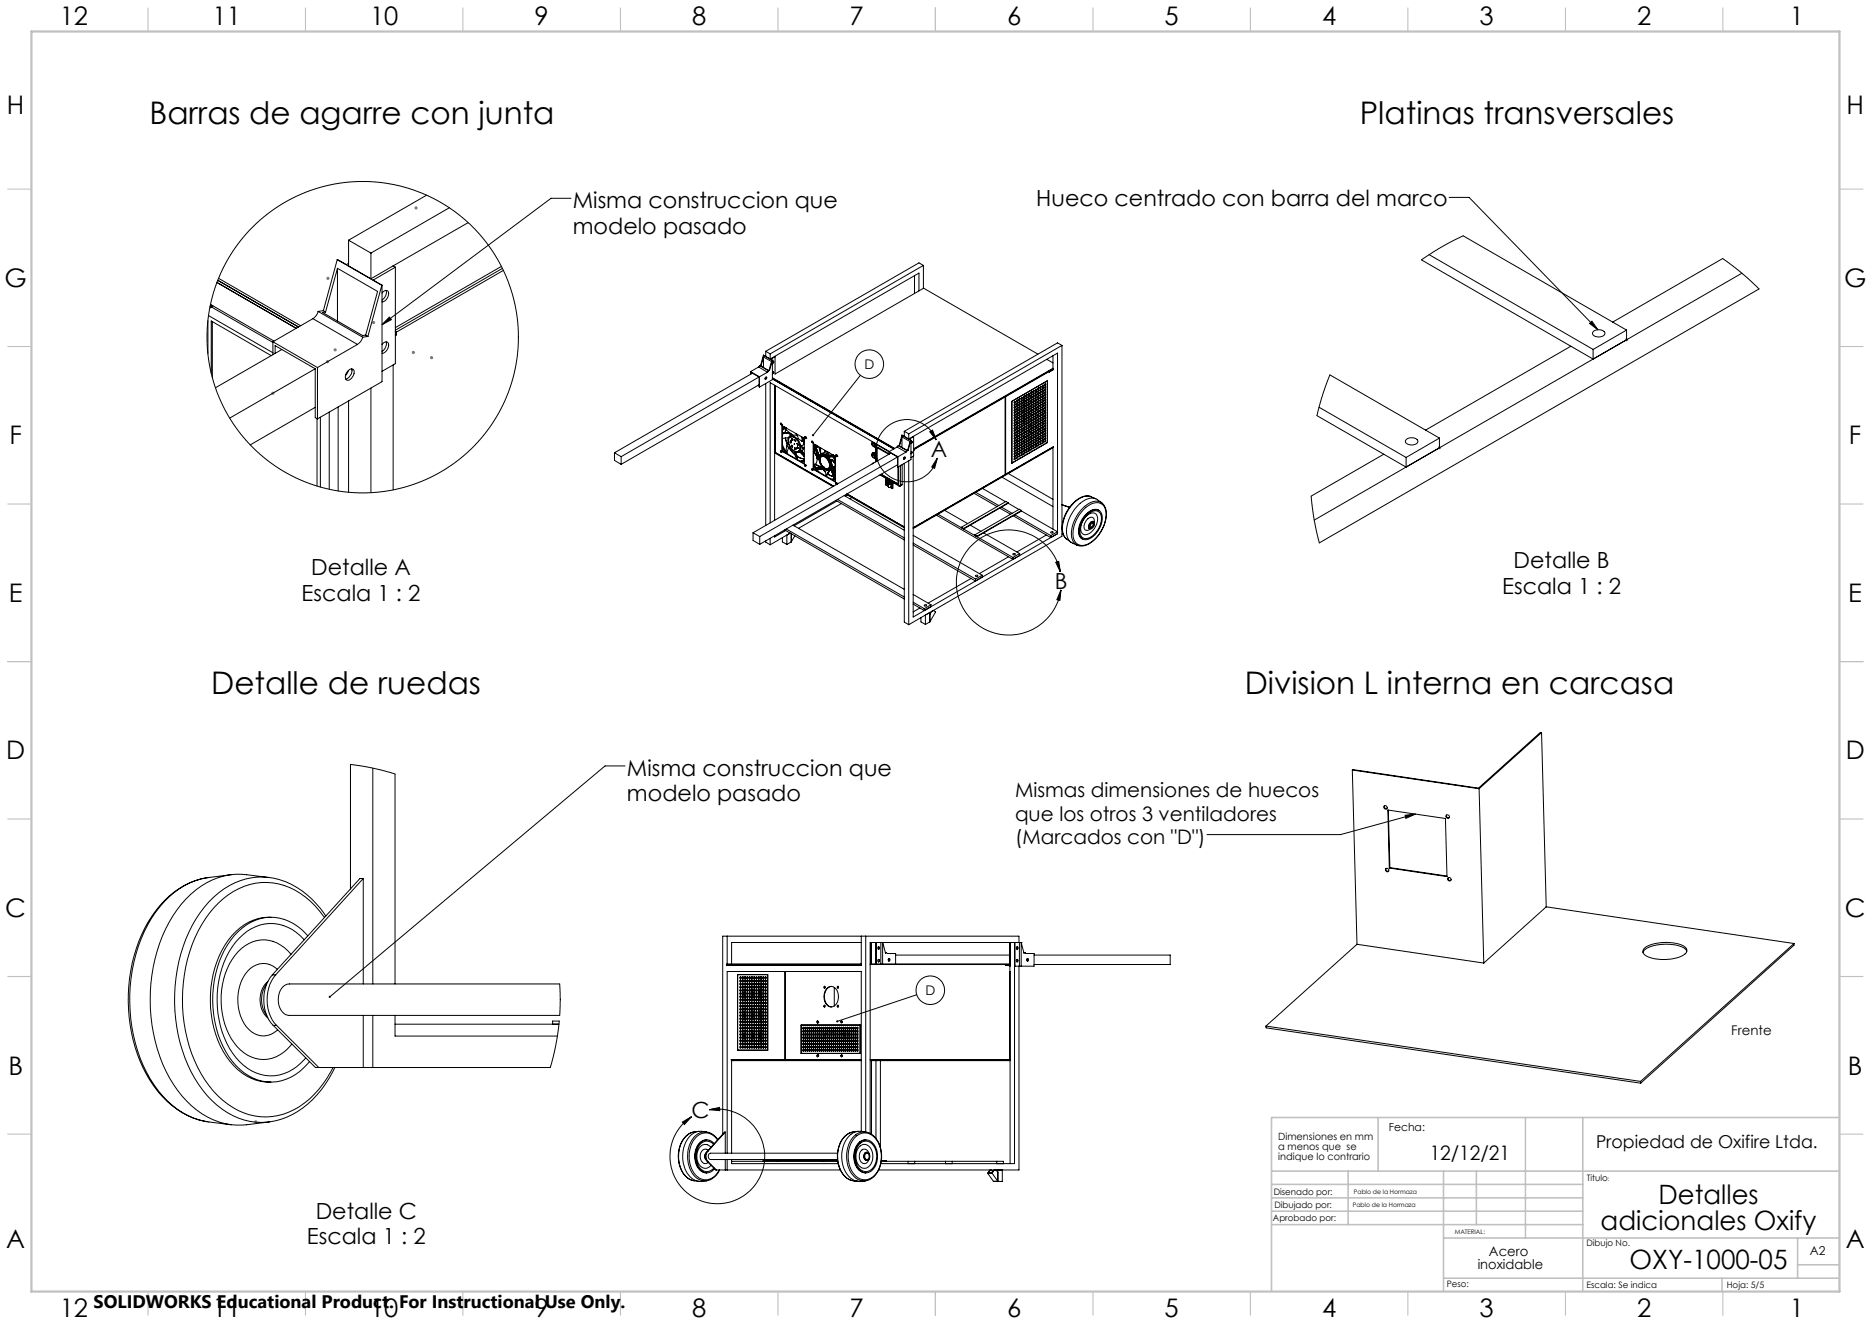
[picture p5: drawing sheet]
<svg xmlns="http://www.w3.org/2000/svg" width="594mm" height="420mm" viewBox="0 0 594 420" stroke-linecap="round" stroke-linejoin="round" font-family="sans-serif">
<defs><g id="words">
<g font-size="9.9">
<text x="47.5" y="39.3">Barras de agarre con junta</text>
<text x="431.7" y="39.3">Platinas transversales</text>
<text x="67.1" y="220.4">Detalle de ruedas</text>
<text x="395.2" y="220.4">Division L interna en carcasa</text>
</g>
<g font-size="8.5">
<text x="526.6" y="382.3">Detalles</text>
<text x="508.2" y="390.4">adicionales Oxify</text>
<text x="517.3" y="402.7">OXY-1000-05</text>
</g>
<g font-size="8.1">
<text x="19" y="8">12</text>
<text x="67.5" y="8">11</text>
<text x="117.5" y="8">10</text>
<text x="169.7" y="8">9</text>
<text x="219.7" y="8">8</text>
<text x="269.7" y="8">7</text>
<text x="319.7" y="8">6</text>
<text x="369.7" y="8">5</text>
<text x="419.7" y="8">4</text>
<text x="469.7" y="8">3</text>
<text x="519.7" y="8">2</text>
<text x="568.2" y="8">1</text>
<text x="2.2" y="36.1">H</text>
<text x="586.2" y="36.1">H</text>
<text x="1.4" y="91.1">G</text>
<text x="585.4" y="91.1">G</text>
<text x="3" y="141.1">F</text>
<text x="587" y="141.1">F</text>
<text x="2.8" y="191.1">E</text>
<text x="586.8" y="191.1">E</text>
<text x="2" y="241.1">D</text>
<text x="586" y="241.1">D</text>
<text x="1.7" y="291.1">C</text>
<text x="585.7" y="291.1">C</text>
<text x="2.7" y="341.1">B</text>
<text x="586.7" y="341.1">B</text>
<text x="2" y="396.1">A</text>
<text x="586" y="396.1">A</text>
<text x="19" y="418">12</text>
<text x="67.5" y="418">11</text>
<text x="117.5" y="418">10</text>
<text x="169.7" y="418">9</text>
<text x="219.7" y="418">8</text>
<text x="269.7" y="418">7</text>
<text x="319.7" y="418">6</text>
<text x="369.7" y="418">5</text>
<text x="419.7" y="418">4</text>
<text x="469.7" y="418">3</text>
<text x="519.7" y="418">2</text>
<text x="568.2" y="418">1</text>
</g>
<g font-size="7.1">
<text x="329" y="65.4">Hueco centrado con barra del marco</text>
<text x="181.9" y="66.2">Misma construccion que</text>
<text x="181.9" y="74.2">modelo pasado</text>
<text x="295.5" y="145.2">A</text>
<text x="98.8" y="182.6">Detalle A</text>
<text x="480.5" y="180.4">Detalle B</text>
<text x="95.8" y="190.7">Escala 1 : 2</text>
<text x="334.9" y="187">B</text>
<text x="476.9" y="188.4">Escala 1 : 2</text>
<text x="199" y="246.4">Misma construccion que</text>
<text x="199" y="254.4">modelo pasado</text>
<text x="219.5" y="355">C</text>
<text x="100.2" y="386.9">Detalle C</text>
<text x="97.4" y="395">Escala 1 : 2</text>
</g>
<g font-size="6.3">
<text x="322.2" y="253.1">Mismas dimensiones de huecos</text>
<text x="322.2" y="260.5">que los otros 3 ventiladores</text>
<text x="322.2" y="267.8">(Marcados con &quot;D&quot;)</text>
<text x="453.9" y="368.3">12/12/21</text>
</g>
<text font-size="5.8" x="29.7" y="415.3">SOLIDWORKS Educational Product. For Instructional Use Only.</text>
<text font-size="5.6" x="506.7" y="364.4">Propiedad de Oxifire Ltda.</text>
<g font-size="4.2">
<text x="274.4" y="117.1">D</text>
<text x="293.8" y="315.9">D</text>
<text x="549.6" y="328.4">Frente</text>
<text x="472.7" y="398.6">Acero</text>
<text x="469.1" y="402.8">inoxidable</text>
</g>
<text font-size="3.9" x="574.6" y="398.5">A2</text>
<text font-size="3.5" x="440.9" y="359.2">Fecha:</text>
<g font-size="3.2">
<text x="405.8" y="362">Dimensiones en mm</text>
<text x="405.8" y="365.1">a menos que se</text>
<text x="405.8" y="368.3">indique lo contrario</text>
</g>
<g font-size="2.8">
<text x="503.8" y="375.1">Titulo</text>
<text x="404.4" y="379.3">Disenado por:</text>
<text x="404.6" y="383.4">Dibujado por:</text>
<text x="404.1" y="387.6">Aprobado por:</text>
<text x="503.7" y="395.7">Dibujo No.</text>
<text x="459.3" y="408.7">Peso:</text>
<text x="503.7" y="408.9">Escala: Se indica</text>
<text x="548.2" y="408.7">Hoja: 5/5</text>
</g>
<g font-size="2">
<text x="510.5" y="375">:</text>
<text x="429.5" y="383.3">Pablo de la Hormaza</text>
<text x="429.8" y="379.1">Pablo de la Hormaza</text>
<text x="461.8" y="391.7">MATERIAL:</text>
</g>
</g></defs>
<g fill="none" stroke="#c0c0c0" stroke-width=".35">
<path d="M47 2.5v7.5M97 2.5v7.5M147 2.5v7.5M197 2.5v7.5M247 2.5v7.5M297 2.5v7.5M347 2.5v7.5M397 2.5v7.5M447 2.5v7.5M497 2.5v7.5M547 2.5v7.5M2.5 60h7.5"/>
<path d="M584 60h7.5M2.5 110h7.5M584 110h7.5M2.5 160h7.5M584 160h7.5M2.5 210h7.5M584 210h7.5M2.5 260h7.5M584 260h7.5M2.5 310h7.5M584 310h7.5M2.5 360h7.5"/>
<path d="M584 360h7.5M47 410v7.5M97 410v7.5M147 410v7.5M197 410v7.5M247 410v7.5M297 410v7.5M347 410v7.5M397 410v7.5M447 410v7.5M497 410v7.5M547 410v7.5"/>
</g>
<g fill="none" stroke="#c0c0c0" stroke-width=".5">
<path d="M437.5 354.8v17M484.3 354.8v38.2M502.5 354.8v55.2M583.7 354.8h-180v55.2M403.7 371.8h180M403.7 376h98.8M428 371.8v17M458.3 371.8v38.2M468.7 371.8v17M403.7 388.8h98.8M403.7 384.5h98.8M403.7 380.3h98.8"/>
<path d="M458.3 393h125.4M570.7 393v12.8M458.3 405.8h125.4M546.7 405.8v4.2M570.7 401.5h13"/>
</g>
<path d="M10 10h574v400h-574z" fill="none" stroke="#c0c0c0" stroke-width=".7"/>
<g fill="none" stroke="#000" stroke-width=".32">
<path d="M110.7 76.3v8.1l7.1 4.1M110.7 76.3l7.1 4M135.4 62l-24.7 14.3M142.7 66l-24.9 14.3M148.6 70.7l-23.8 13.7M181.3 63h-6.4l-53.6 40.1M460.1 62.7h6.3l40.9 42M66.7 97.3l.4 .1M66.8 96.6l20.2 11.7M67.1 97.4l-.5 .4M67.1 97.4l19.5 11.3M67.2 96.9l-.5 .2"/>
<path d="M67.6 97.1l-.5 .3M68.9 89.7l25.2 14.5M69.1 89l25.7 14.8M69.4 88.4l26.1 15M101 98.9a3.8 3.8 0 0 1-1.7 2.3M101 98.9l14.1 8.2M102.7 98.6l.7 .4M102.7 98.6l-1.7 .3M103.4 99l-1 .2 12.7 7.3 1-.1M107.1 82.4l14.1 8.2M107.1 82.4l-4.4 16.2M107.1 82.4l2.9 1.6 .7-.4"/>
<path d="M107.1 85.2l-3.7 13.8M107.1 85.2v16.7M107.1 85.2l12.8 7.3-3.8 13.9M117.8 80.3v8.2M121.2 90.6l-4.4 16.2M121.3 93a1.07 1.07 0 0 1 1.1-.8 1.07 1.07 0 0 1 1 1l-.5 1.6a1.95 1.95 0 0 1-1.6 1M121.3 90.5l-.1 .1M121.3 90.5v30.7l-20.5 11.8M122.6 92.2l.1 .7-.3 1.1-1.1 1.2M124.8 84.4l-7 4.1M124.8 84.4l.7 .4M125.5 84.8l-7 4.1 2.8 1.6"/>
<path d="M125.5 84.8v30.6l-4.2 2.5M159.2 84.6l-33.7 19.4M159.5 85.2l-34 19.6M159.8 85.8l-33.9 19.6M290.3 87.5v5.7M291.7 92.3v-5.6l-45.8 26.5M293.2 84.3l-48.7 28M293.2 84.3v7.2M293.2 84.3l-1.5-.9-48.6 28.1M293.2 91.5l36.3 20.9M293.2 91.5l-47.1 27.2M453.7 80.8l52.1 30.1"/>
<path d="M553 86.7l-135.8 78.4M66 101.8v10.5M66.2 100.2l20.4 11.8M67.4 102.1v17.8M86.1 112.9l-19-11v16.6M86.6 108.5l14.2 8.2M86.6 108.5v4.1M87.3 112.2v-2.5l12.8 7.4M89.5 111l-21.1 12.1M99.3 101.2l14.2 8.1M99.3 101.2l-12.7 7.3M100.1 117.1v15.5l.7 .4"/>
<path d="M100.1 117.1l-27.2 15.6M100.8 116.7v16.3M110.6 117.6l-.9 1.6M110.7 117.5a1 1 0 0 1 1.4-.2 1 1 0 0 1 .3 1.3l-.5 1.1a1.18 1.18 0 0 1-1 1 1.18 1.18 0 0 1-1.3-.7l.1-1.1zM111.6 117.1a2.63 2.63 0 0 1-1.9 3.2M113.5 109.3l-12.7 7.4M115.1 107.1a3.8 3.8 0 0 1-1.6 2.2M116.1 106.4l.7 .4M116.8 106.8l-1.7 .3M121.3 109.3a1.07 1.07 0 0 1 1.1-.8 1.07 1.07 0 0 1 1 1l-.5 1.6a1.95 1.95 0 0 1-1.6 1.1M122.6 108.5l.1 .7-.3 1.1-1.1 1.3M123.6 100.7l.6 .8-2.9 1.6z"/>
<path d="M124.8 115.8v39.7M125.5 105.3l.4 .1M125.9 105.4v.9l-.4 .2M125.9 105.4l-.4 .2M238.3 118l2.8 1.6M238.3 118v.8M238.4 118.7v-.5l2.6 1.5M238.9 118.5l-43.8 25.2M240.8 116.5l2.9 1.7M240.8 116.5l-2.5 1.5M241 119.7l.1 3.2M241 119.7l-43.8 25.3"/>
<path d="M241.1 119.6v3.3M241.2 116l-.4 .5M241.2 116l2.8 1.7M241.5 116l.1 .1M241.5 116h-.3M241.6 116.1h-.2l2.8 1.5M242.4 112.8l2.8 1.6M242.4 112.8l-.9 3.2M242.4 112.8h.1M242.4 113.3l-.8 2.8M242.4 113.3v3.4M242.4 113.3l2.5 1.5-.7 2.8"/>
<path d="M242.4 112.8l.7 .2M243.1 119.8l-.2 .3M243.1 111.5v1.7l1.4 .8M243.1 111.5l1.4 .8M243.2 119.7a.29 .29 0 0 1 .2 .5 .29 .29 0 0 1-.5 0zM243.3 119.7l-.1 .4-.3 .3M243.7 118.2l-2.6 1.4M244 117.7l-.3 .5M244.2 117.6h.1M244.3 117.6l-.3 .1M244.5 112.3v1.7M245.2 114.4h.1"/>
<path d="M245.2 118.2l.1-.1a.35 .35 0 0 1 .4 .3 .35 .35 0 0 1-.5 .3M245.2 114.9l.4-.1-.4 .6M245.2 119.9l38.8 22.5M245.2 114.4l-.9 3.2M245.2 114.4v6.1l-4.1 2.4M245.5 114.7l-.3 .6M245.5 118l-.3 .6M245.9 113.2l-1.4 .8M245.9 113.2l.2 .1M246.1 113.3l-1.4 .8 .5 .3M246.1 113.3v5.5M273.2 119.2l-15.1 19"/>
<path d="M332.3 114.1l2 1.1M334.3 112.9v3.9M334.4 116.9l-44.3 25.6M334.4 117l-44.3 25.6M334.5 117.1l-44.4 25.7M334.5 117.3l-1.4 .8-.1-.3M337.1 109.7v60.5l-48.6 28.1M337.1 109.7l-48.6 28M337.1 109.7l-1.4-.9-48.6 28.1M498.7 109.9l-46.1 26.6M504.6 102.7l.8-.7 1.9 2.7zM505.8 110.9v3.1"/>
<path d="M505.8 105.2a2.64 2.64 0 0 1 3.7 .4 2.08 2.08 0 0 1-3.1 1.2 .93 .93 0 0 1-.6-1.6zM512 102.3l34.9-20.2 6.3 4.7 5.2 4.9-139.5 80.6-1.7-7.4-.9-7.4 23-13.3M516.4 104.8l-51.9-29.9-6.4 3.3-6.8 4.3 54.5 31.5M516.4 104.8v3.1l-10.6 6.1M516.4 104.8l-10.6 6.1M100.1 129.3l-20.7 11.9M100.6 132.9v21.4M101.7 132.5v22.1M104.5 130.8v24.5M107.4 129.2v26.7M110.7 127.3v29M117.8 123.2v33.2"/>
<path d="M241 122.1l-43.8 25.3M243.1 121.7v45.1M245.2 120.1l38.7 22.3M245.2 120.3l38.5 22.2M245.9 122.3v42.9M246 122.4v21.4l18.4 10.7M246.1 122.4v21.3M247.9 134.3l.3 .5M248 134.6l.1 .1M248 134.4l.2 .3M248.1 134.7h.1M248.2 135.1l7.1 4.1v8.1l-7.1-4.1z"/>
<path d="M248.4 135.2v8M248.9 137.4a2.96 2.96 0 0 1 2.5 .7M248.9 137.4l1.2 .1 1.2 .6-1-.5zM248.9 137.4l-.5 .7M248.9 137.4h.1M249.2 135.6l-.8 .5 .7-.5-.3 .1M249.3 139l.7 2.1M249.3 136l.3-.1-.4 .2 1.4 1.2a2.27 2.27 0 0 0 2.3 .9M249.4 139l.6 2M249.4 135.7l-1 .7M249.5 136.4l-.2 .9 .2-.9M249.6 135.8l-1.2 1"/>
<path d="M250.3 139l-1.9 .2M250.6 138.5a3.1 3.1 0 0 1 3.6 2.8v.3a1.47 1.47 0 0 1-.6 2 1.47 1.47 0 0 1-2-.7 3.3 3.3 0 0 1-1-4.4zM250.8 138.8a2.41 2.41 0 0 1 2.9 1.9l.3 .8a1.31 1.31 0 0 1-.6 1.8 1.31 1.31 0 0 1-1.8-.6 3.1 3.1 0 0 1-.8-3.9zM250.9 138.7h.1M250.9 138.7a2.88 2.88 0 0 1 3.1 2.8v1l-.5 .7M251.2 139.4l.3-.1 .1 .3M251.2 139.4v.1M251.2 139.4l.1 .1M251.2 139.5l.2 .2M251.3 139.5l.1 .1M251.3 139.5h-.1M251.4 139.7h.1"/>
<path d="M251.4 139.6l.1 .1M251.4 139.6v.1M251.5 138l-.7 .4M251.5 139.7h-.1M251.6 139.4v.2M251.6 139.6l-.2 .1M251.6 139.6h.1M251.6 139.6l-.1 .1M252.2 139.8l.1 .1M252.2 139.6v.2M252.3 139.9l.2 .2M252.3 139.6l.3 .5"/>
<path d="M252.3 139.6h-.1M252.3 139.7v.1M252.3 139.6v.1M252.3 139.7l-.1 .1M252.3 139.8l.3 .2M252.3 139.8v.1M252.7 137.7l.2 .5M252.8 137.7l.2 .5M252.9 137.7l.3 .8a1.49 1.49 0 0 0 1.4 1.5M252.9 138.2h.1M253 138.1v.1M254.6 140h.1"/>
<path d="M254.7 138.8l.6 1.1M254.7 139.1l-.1 .9M254.8 139.7l.4 1.2M254.8 138.9l.5 .9M254.8 139.3l-.2 .7M254.9 138.9l.4 .7M255.6 138.7l.2 .5M255.6 138.8l.2 .4M255.6 138.8h.1M255.6 138.8l.2 .3M255.8 139.2h.1M286.3 138.7l-.7 2.8"/>
<path d="M286.3 138.2l.8 .2M286.3 138.7v3.3M286.3 138.7l2.6 1.5-.8 2.8M286.3 138.2l2.9 1.6M286.3 138.2l-.8 3.2M287.1 136.9l1.4 .8M287.1 136.9v1.7M288.5 137.7v1.7l1.4-.8M289.2 139.8l-.9 3.2M289.2 139.8h.1M289.2 139.8v6.1l-4.1 2.4-.2-3.2M289.9 138.6l45.8-26.5v57.3"/>
<path d="M289.9 138.6h.2M290.1 138.6l-1.5 .8 .6 .4M290.1 138.6v6.2l-.9 .5M295.2 137.1l.9-.6 1.2 3.2zM297.3 139.7a9.9 9.9 0 0 0-15.5-4.3 9.9 9.9 0 0 0 .9 16 9.9 9.9 0 0 0 14.9-6M321.2 127.4l11.3-6.5v19.6l-11.3 6.5zM322 135.9l.1 .1M322 130.1l.3-.3 .1 .2-.2 .4zM322 135.8l.3-.2 .1 .1-.2 .4zM322.2 127.4l-.2 .5M322.2 128.2l-.2 .5M322.2 129l-.2 .5"/>
<path d="M322.2 129.8l-.2 .5M322.2 130.7l-.2 .4M322.2 131.5l-.2 .5M322.2 132.3l-.2 .5M322.2 133.1l-.2 .5M322.2 133.9l-.2 .5M322.2 134.7l-.2 .5M322.2 135.6l-.2 .4M322.2 136.4l-.2 .5M322.2 137.2l-.2 .5M322.2 138l-.2 .5M322.2 138.8l-.2 .5"/>
<path d="M322.2 139.6l-.2 .5M322.8 136.2l.1 .1M322.8 136.1l.2-.2 .1 .2-.2 .4-.2-.1zM322.9 130.3l.2 .1-.3 .4zM323 127l-.3 .4M323 127.8l-.3 .5M323 128.6l-.3 .5M323 129.4l-.3 .5M323 130.2l-.3 .5M323 131.1l-.3 .4M323 131.9l-.3 .4M323 132.7l-.3 .5"/>
<path d="M323 133.5l-.3 .5M323 134.3l-.3 .5M323 135.1l-.3 .5M323 135.9l-.3 .5M323 136.8l-.3 .4M323 137.6l-.3 .5M323 138.4l-.3 .5M323 139.2l-.3 .5M323.5 128.6h.1M323.5 131.1h.1M323.5 130.3h.1M323.5 129.5h.1"/>
<path d="M323.5 127h.1M323.5 131.9h.1M323.5 136.8h.1M323.5 130.8l.3-.2 .1 .2-.3 .4zM323.5 136.5l.2 .1M323.6 136.5l.2-.2 .1 .2-.3 .4-.1-.1zM323.6 132.3h.1M323.6 126.6h.1M323.6 131.5h.1M323.6 130.7h.1M323.6 127.4v.1M323.6 128.3h.1"/>
<path d="M323.6 129.1h.1M323.6 129.9h.1M323.7 133.1h.1M323.7 135.6h.1M323.7 126.6l-.2 .4M323.7 127.4l-.2 .4M323.7 128.2l-.2 .4M323.7 129l-.2 .5M323.7 129.8l-.2 .5M323.7 130.6l-.2 .5M323.7 131.5l-.2 .4M323.7 132.3l-.2 .4"/>
<path d="M323.7 133.1l-.2 .4M323.7 133.9l-.2 .5M323.7 134.7l-.2 .5M323.7 135.5l-.2 .5M323.7 136.3l-.2 .5M323.7 137.2l-.2 .4M323.7 138l-.2 .4M323.7 138.8l-.2 .5M323.7 139.6l-.2 .5M324.2 137.1l.1 .1M324.2 126.3l.3-.2 .1 .2-.2 .4zM324.2 136.9l.3-.2 .1 .2-.2 .4z"/>
<path d="M324.3 136.9l.1 .1M324.3 131.1l.2-.1 .1 .2-.2 .4-.2-.1zM324.3 126.2h.1M324.3 131.1h.1M324.3 131.9v.1M324.3 128.6v.1M324.3 130.3h.1M324.3 129.5h.1M324.3 127.8v.1M324.3 127v.1M324.3 132.7v.1M324.4 133.5h.1"/>
<path d="M324.4 135.9l.1 .1M324.5 126.1l-.3 .5M324.5 126.9l-.3 .5M324.5 127.8l-.3 .4M324.5 128.6l-.3 .4M324.5 129.4l-.3 .4M324.5 130.2l-.3 .5M324.5 131l-.3 .5M324.5 131.9l-.3 .4M324.5 132.7l-.3 .4M324.5 133.5l-.3 .4M324.5 134.3l-.3 .4"/>
<path d="M324.5 135.1l-.3 .5M324.5 135.9l-.3 .5M324.5 136.7l-.3 .5M324.5 137.6l-.3 .4M324.5 138.4l-.3 .4M324.5 139.2l-.3 .4M324.5 140l-.3 .5M325 126.7l.4-.1-.3 .5zM325 125.9l.4-.2-.3 .5zM325 137.4l.1 .1M325 126.6v.1M325 128.3h.1"/>
<path d="M325 127.4v.1M325 125.8v.1M325 131.5v.1M325 133.2h.1M325 132.3v.1M325 129.1h.1M325 130.7v.1M325 129.9h.1M325 131.5h.4l-.3 .5-.2-.1zM325.1 137.2l.3 .2-.4 .3zM325.1 133.9l.1 .1M325.1 136.4h.1"/>
<path d="M325.2 125.7l-.3 .4M325.2 126.5l-.3 .5M325.2 127.3l-.3 .5M325.2 128.1l-.3 .5M325.2 129l-.3 .4M325.2 129.8l-.3 .4M325.2 130.6l-.3 .4M325.2 131.4l-.3 .5M325.2 132.2l-.3 .5M325.2 133.1l-.3 .4M325.2 133.9l-.3 .4M325.2 134.7l-.3 .4"/>
<path d="M325.2 135.5l-.3 .4M325.2 136.3l-.3 .5M325.2 137.1l-.3 .5M325.2 138l-.3 .4M325.2 138.8l-.3 .4M325.2 139.6l-.3 .4M325.7 132l.4-.1-.2 .4zM325.7 137.7l.4-.1-.2 .5zM325.8 127v.1M325.8 128.6v.1M325.8 127.8v.1M325.8 131.9v.1"/>
<path d="M325.8 133.5v.1M325.8 132.7v.1M325.8 129.5h.1M325.8 127h.3l-.2 .4h-.2zM325.8 125.4h.1M325.8 126.2h.1M325.8 131.1h.1M325.8 130.3h.1M325.8 134.3l.2 .1M325.8 136.8h.2M325.9 126.1l.2 .2-.3 .3zM325.9 138.4l.1 .1"/>
<path d="M326 125.3l-.3 .4M326 126.1l-.3 .4M326 126.9l-.3 .5M326 127.7l-.3 .5M326 128.5l-.3 .5M326 129.3l-.3 .5M326 130.2l-.3 .4M326 131l-.3 .4M326 131.8l-.3 .4M326 132.6l-.3 .5M326 133.4l-.3 .5M326 134.2l-.3 .5"/>
<path d="M326 135.1l-.3 .4M326 135.9l-.3 .4M326 136.7l-.3 .4M326 137.5l-.3 .5M326 138.3l-.3 .5M326 139.2l-.3 .4M326 140l-.3 .4M326.4 139.1l.1 .1M326.5 126.7l.3-.2-.2 .5zM326.5 127.5l.3-.1-.2 .4zM326.5 138.9l.1 .2M326.5 125h.1"/>
<path d="M326.5 129.9h.1M326.5 130.7v.1M326.5 125.8v.1M326.5 126.6v.1M326.5 127.4v.1M326.5 128.3h.1M326.5 129.1h.1M326.5 131.5v.1M326.5 132.3v.1M326.5 133.2h.1M326.5 134h.1M326.5 138h.3l-.2 .4h-.2z"/>
<path d="M326.5 134.7l.2 .1M326.5 137.2h.2M326.6 132.2l.2 .2-.3 .3zM326.7 124.8l-.3 .5M326.7 125.6l-.3 .5M326.7 126.5l-.3 .4M326.7 127.3l-.3 .5M326.7 128.1l-.3 .5M326.7 128.9l-.3 .5M326.7 129.7l-.3 .5M326.7 130.5l-.3 .5M326.7 131.4l-.3 .4"/>
<path d="M326.7 132.2l-.3 .4M326.7 133l-.3 .5M326.7 133.8l-.3 .5M326.7 134.6l-.3 .5M326.7 135.4l-.3 .5M326.7 136.3l-.3 .4M326.7 137.1l-.3 .4M326.7 137.9l-.3 .4M326.7 138.7l-.3 .5M326.7 139.6l-.3 .4M327.2 127.1l.4-.2-.3 .5zM327.2 132.8l.4-.2-.3 .5z"/>
<path d="M327.3 138.4l.3-.1-.3 .5h-.1zM327.3 135.1l.1 .1M327.3 137.6l.1 .1M327.3 127.7l.3 .2-.3 .3zM327.4 124.4l-.2 .5M327.4 125.2l-.2 .5M327.4 126l-.2 .5M327.4 126.8l-.2 .5M327.4 127.7l-.2 .4M327.4 128.5l-.2 .5M327.4 129.3l-.2 .5M327.4 130.1l-.2 .5"/>
<path d="M327.4 130.9l-.2 .5M327.4 131.7l-.2 .5M327.4 132.6l-.2 .4M327.4 133.4l-.2 .5M327.4 134.2l-.2 .5M327.4 135l-.2 .5M327.4 135.8l-.2 .5M327.4 136.6l-.2 .5M327.4 137.5l-.2 .4M327.4 138.3l-.2 .4M327.4 139.1l-.2 .5M327.4 139.9l-.2 .5"/>
<path d="M327.9 138.9l.4-.2-.2 .5zM327.9 134l.4-.1-.2 .4zM328 135.6l.2 .1M328 138l.2 .1M328 128.2l.3-.1-.2 .5-.2-.1zM328 127.4l.3-.1-.3 .5zM328 133.1l.3-.1-.2 .5-.2-.1zM328.2 124l-.3 .4M328.2 124.8l-.3 .5M328.2 125.6l-.3 .5M328.2 126.4l-.3 .5M328.2 127.2l-.3 .5"/>
<path d="M328.2 128.1l-.3 .4M328.2 128.9l-.3 .4M328.2 129.7l-.3 .5M328.2 130.5l-.3 .5M328.2 131.3l-.3 .5M328.2 132.1l-.3 .5M328.2 132.9l-.3 .5M328.2 133.8l-.3 .4M328.2 134.6l-.3 .5M328.2 135.4l-.3 .5M328.2 136.2l-.3 .5M328.2 137l-.3 .5"/>
<path d="M328.2 137.8l-.3 .5M328.2 138.7l-.3 .4M328.2 139.5l-.3 .5M328.7 136l.2 .1M328.7 138.4l.2 .1M328.8 127.8l.3-.1-.3 .5zM328.8 128.5l.3 .2-.3 .3zM328.8 139.1l.3 .2-.3 .3zM328.8 138.3l.3 .2-.3 .3zM328.8 133.4l.3 .2-.3 .3zM328.8 134.2l.3 .2-.3 .3zM328.9 123.6l-.3 .4"/>
<path d="M328.9 124.4l-.3 .4M328.9 125.2l-.3 .4M328.9 126l-.3 .5M328.9 126.8l-.3 .5M328.9 127.6l-.3 .5M328.9 128.5l-.3 .4M328.9 129.3l-.3 .4M328.9 130.1l-.3 .4M328.9 130.9l-.3 .5M328.9 131.7l-.3 .5M328.9 132.5l-.3 .5M328.9 133.3l-.3 .5"/>
<path d="M328.9 134.2l-.3 .4M328.9 135l-.3 .4M328.9 135.8l-.3 .5M328.9 136.6l-.3 .5M328.9 137.4l-.3 .5M328.9 138.2l-.3 .5M328.9 139l-.3 .5M328.9 139.9l-.3 .5M329.4 136.4l.2 .1M329.4 138.8l.2 .1M329.5 139.6l.3-.1-.2 .5zM329.5 128.1h.3l-.3 .5z"/>
<path d="M329.5 123.2h.3l-.2 .5zM329.5 138.8l.3-.1-.3 .5zM329.5 134.7l.3-.1-.2 .5zM329.6 128.9l.2 .2-.3 .3zM329.6 133.8l.2 .2-.3 .3zM329.6 127.2l.2 .2-.3 .4zM329.6 132.9l.2 .3-.3 .3zM329.7 123.1l-.3 .5M329.7 123.9l-.3 .5M329.7 124.8l-.3 .4M329.7 125.6l-.3 .4M329.7 126.4l-.3 .4"/>
<path d="M329.7 127.2l-.3 .5M329.7 128l-.3 .5M329.7 128.9l-.3 .4M329.7 129.7l-.3 .4M329.7 130.5l-.3 .4M329.7 131.3l-.3 .4M329.7 132.1l-.3 .5M329.7 132.9l-.3 .5M329.7 133.7l-.3 .5M329.7 134.6l-.3 .4M329.7 135.4l-.3 .4M329.7 136.2l-.3 .4"/>
<path d="M329.7 137l-.3 .5M329.7 137.8l-.3 .5M329.7 138.6l-.3 .5M329.7 139.4l-.3 .5M330.2 136.8l.1 .1M330.2 139.3l.1 .1M330.2 140l.4-.1-.3 .5zM330.2 128.5h.4l-.4 .5zM330.2 127.7h.4l-.4 .4zM330.2 129.3h.4l-.3 .5zM330.2 122.8l.4-.1-.4 .5zM330.2 123.6h.4l-.3 .5z"/>
<path d="M330.2 135.1l.4-.1-.3 .5zM330.2 133.4h.4l-.4 .5zM330.3 139.1l.3 .2-.4 .3zM330.3 134.2l.3 .2-.4 .3zM330.4 122.7l-.3 .4M330.4 123.5l-.3 .5M330.4 124.3l-.3 .5M330.4 125.1l-.3 .5M330.4 126l-.3 .4M330.4 126.8l-.3 .4M330.4 127.6l-.3 .4M330.4 128.4l-.3 .5"/>
<path d="M330.4 129.2l-.3 .5M330.4 130.1l-.3 .4M330.4 130.9l-.3 .4M330.4 131.7l-.3 .4M330.4 132.5l-.3 .4M330.4 133.3l-.3 .5M330.4 134.1l-.3 .5M330.4 135l-.3 .4M330.4 135.8l-.3 .4M330.4 136.6l-.3 .4M330.4 137.4l-.3 .4M330.4 138.2l-.3 .5"/>
<path d="M330.4 139l-.3 .5M330.4 139.8l-.3 .5M330.9 137.2l.1 .1M330.9 139.7l.1 .1M331 129.7h.3l-.3 .5zM331 124h.3l-.3 .4zM331 134.6h.3l-.3 .5zM331 133.8h.3l-.3 .4zM331 139.5l.3 .1-.3 .4zM331 128.9l.3 .1-.3 .3zM331 123.1l.3 .2-.3 .3zM331 135.4l.3 .2-.3 .3z"/>
<path d="M331.1 128l.2 .2-.3 .3zM331.1 122.3l.2 .2-.3 .3zM331.2 122.3l-.3 .4M331.2 123.1l-.3 .4M331.2 123.9l-.3 .4M331.2 124.7l-.3 .5M331.2 125.5l-.3 .5M331.2 126.3l-.3 .5M331.2 127.2l-.3 .4M331.2 128l-.3 .4M331.2 128.8l-.3 .4M331.2 129.6l-.3 .5"/>
<path d="M331.2 130.4l-.3 .5M331.2 131.3l-.3 .4M331.2 132.1l-.3 .4M331.2 132.9l-.3 .4M331.2 133.7l-.3 .4M331.2 134.5l-.3 .5M331.2 135.3l-.3 .5M331.2 136.2l-.3 .4M331.2 137l-.3 .4M331.2 137.8l-.3 .4M331.2 138.6l-.3 .4M331.2 139.4l-.3 .5"/>
<path d="M331.6 137.7h.2M331.7 122.8l.3-.1-.3 .5zM331.7 123.6l.3-.1-.3 .5zM331.7 124.4h.3l-.2 .4zM331.7 128.5l.3-.1-.3 .5zM331.7 130.1h.3l-.2 .4zM331.7 135h.3l-.3 .4zM331.7 139.9h.3l-.3 .5zM331.8 129.2l.2 .2-.3 .3zM331.8 134.1l.2 .2-.3 .3zM331.8 135.8l.2 .1-.3 .4zM331.9 121.8l-.3 .5"/>
<path d="M331.9 122.6l-.3 .5M331.9 123.5l-.3 .4M331.9 124.3l-.3 .4M331.9 125.1l-.3 .5M331.9 125.9l-.3 .5M331.9 126.7l-.3 .5M331.9 127.5l-.3 .5M331.9 128.4l-.3 .4M331.9 129.2l-.3 .4M331.9 130l-.3 .5M331.9 130.8l-.3 .5M331.9 131.6l-.3 .5"/>
<path d="M331.9 132.5l-.3 .4M331.9 133.3l-.3 .4M331.9 134.1l-.3 .4M331.9 134.9l-.3 .4M331.9 135.7l-.3 .5M331.9 136.5l-.3 .5M331.9 137.4l-.3 .4M331.9 138.2l-.3 .4M331.9 139l-.3 .4M331.9 139.8l-.3 .4M418.7 129.3l27.7 15.9M446.5 139.5a2.61 2.61 0 0 1 3.6 .4 1.52 1.52 0 0 1-2 1.4l-.6-.1a1.04 1.04 0 0 1-1.1-.5 1.04 1.04 0 0 1 .1-1.2z"/>
<path d="M457 139.1l-34.8-20.1-2.2 5.9-1.9 7.1 28.3 16.3M457 139.1v3.1l-10.6 6.1M457 139.1l-10.6 6.1M195.1 143.7l2.1 1.3M195.1 143.7v2.5l2.1 1.2M197.2 145v2.4M246 143.6l18.7 10.8zM247.9 143.1l.3 .5M248 143.2l.2 .3M248.4 142l1 1.7M248.4 141.8l1.2 2M248.4 141.1l1.8 3.1"/>
<path d="M248.4 143.2h-.2M248.4 143.2l6.9 4M249.8 141.8h.1M250.2 140.6l-.6 1.8 .2 1.3 .8-2.1M250.2 140.6l-.4 1.1M250.2 140.6l-.4 1.2M250.4 142l2 2.4M250.5 142h.1M250.5 142l1.9 2.3M250.9 140.1v.3M250.9 140.4l.1 .1M251 140l-.1 .1"/>
<path d="M251 140l.1 .5M251 140.4v.1M251 140v.4M251 140.5l.1 .1M251 140.4h-.1M251 140.5h.1M251.1 140.6h.1M251.1 140.5h.1M251.2 141.4v.1M251.2 141.5l.3 .4M251.2 141.4l.4 .4M251.3 141.4l.3 .4"/>
<path d="M251.3 141.4h.1M251.3 141.4l-.1 .1M251.5 141.9h.1M251.6 141.8l-.1 .1M251.6 141.9h.1M251.6 141.8v.1M252.1 140.9l.1 .2zM252.2 143.3l.7 2.5M252.2 140.9v.2M252.2 142.4l.1 .1M252.2 142.3h.4v.3M252.2 142.3v.1"/>
<path d="M252.3 142.5l.3 .1M252.3 142.4l.1 .1M252.3 142.3h.1M252.3 142.3v.1M252.3 142.3h-.1M252.3 142.4h-.1M252.4 142.5l.3 .1M252.4 142.5h-.1M252.4 143.5l.8 2.4M252.5 143.5l.8 1.8zM252.6 140.1h.1M252.6 140h.1"/>
<path d="M252.6 140l-.1 .1M252.7 142.6h-.1M253 142.2l.1 .1M253 140.8l.2 .4M253.1 144.8l1 .6 1.2 .2-1-.1-1.2-.6M253.1 140.8l.3 .4M253.1 140.8h-.1M253.1 142.3l.1 .1M253.1 142.2h.1M253.1 142.1v.1M253.1 140.7v.1M253.1 140.8l.1 .3"/>
<path d="M253.1 142.2l.2 .1M253.1 142.2l.1 .1M253.1 142.1l-.1 .1M253.1 142.2v.1M253.2 142.4h.1M253.2 141.9l-.2 .3M253.2 141.2h.1M253.2 141.9h.1M253.2 141.9l.2 .2-.1 .3M253.2 141.9l-.1 .2M253.2 142.3l.1 .1M253.2 141.1l.1 .1"/>
<path d="M253.2 141.2l.1 .1M253.2 141.1v.1M253.2 142.3v.1M253.3 145.3l-.2 .5M253.3 141.2h.1M253.3 141.2h-.1M253.3 141.3h.1M253.4 141.2l-.1 .1M253.9 143.4l1.4 1.5M254.1 143.3l1.2 1.3M254.1 143.3l1.2 1.1-1.2-1.1M254.1 143.3l-.4 .2"/>
<path d="M254.2 143.2l.9 1M254.3 143.2l.9 1.2M254.4 143.1l.9 1.2M254.4 143.1l.9 1.1M255 142.3h.1M255 142.3h.3M255.2 142.3l-.4 .5-.7 .5M255.3 144.8v.1M255.3 140.2l-.9-1.6 .9 1.6-.2 .4 .2-.3M255.3 145.8l-1.3 .6M255.3 146.3l-.2 .2M255.3 146.3l-.8 .4"/>
<path d="M255.3 140.8l-.4 .5a.51 .51 0 0 0-.3 .5 .51 .51 0 0 0 .4 .5M255.3 146l-1 .6M255.3 146.2l-.8 .5M255.6 147.7l.2 .3M255.6 147.7v.1M255.6 147.7h.1M255.6 147.6l.2 .3M257.8 140l.2 .4M257.8 148.9l.3 .4M258 140.4h.1M257.9 140.1l.2 .3M257.9 148.9l.2 .3"/>
<path d="M258.2 140.8l7 4.1v8.2l-7-4.1zM258.3 143.1l1.7 2.7M258.3 147.8l1 1.7M258.3 147.5l.6 1.1M258.3 146.8l.8 1.8M258.3 148.9l-.1 .1M258.3 148.9l6.9 4M258.3 140.9v8M258.4 143l-.1 .1M258.4 143l1.6 2.8-1.7-2.7M258.5 141.9l.2 .2M258.5 141.9l.1 .1"/>
<path d="M258.5 141.9l-.2 .2M258.6 142l.1 .1M258.6 142l-.3 .5M258.7 142.1h.1M258.7 142.1l1.5 4M258.8 141.7v.2M258.8 141.7l.2 .1M258.8 141.9l1.3 3.4M258.8 141.9h.1M258.8 142.6l-.4 .4M258.9 148.6l.2 .1M258.9 147.4l1.1 .7 1.2 .2"/>
<path d="M258.9 147.4h.1M258.9 147.4l2.2 .8M258.9 147.4l2.2 .9M259 141.8h.1M259 141.8l-.1 .1M259 141.3l-.2 .1M259 141.8l1.3 3.4M259 141.3l-.7 .5 .8-.5M259 148.8l.2 .2M259.1 148.7h.1M259.1 148.6h-.2M259.1 148.6h.1"/>
<path d="M259.2 148.6h.1M259.2 148.6h-.1M259.2 149h-.2M259.2 148.6l-.1 .1M259.2 144.8l.2 .9M259.2 149.2l.3 .4M259.3 144.9l.2 .7M259.3 141.4l-.5 .3M259.4 149.1h.1M259.3 149.1l-.1 .1M259.3 149.1h.1M259.4 149.1l-.2 .1"/>
<path d="M259.5 141.9l.1-.2-.1 .2M259.5 141.6l-.5 .2M259.5 149.1l-.3 .1M259.5 149.1l.6 .8M259.5 149.1h.1M259.7 141.7l-.5 .6M259.9 141.8l.7 2.4M260 145.6l.4 1.6 .9 1.2M260 148.7v.2M260 148.9l-1.1-.1 .1 .2M260 145.9l-.5-.5-.6 2M260.1 145.8l.1 .6"/>
<path d="M260.1 145.3l.2 .1M260.1 145.3h.1M260.2 146.1l.2 .9 .9 1.4M260.2 146v.1M260.2 146.4v.1M260.2 144.8h.1M260.2 144.8l.2 .2M260.2 145.3h.1M260.2 144.7h.1M260.2 146.6h.1M260.2 146.6l.4 .8M260.2 144.7l.3 .2"/>
<path d="M260.2 146.4h.1M260.3 145.2h.1M260.3 145.2l-.2 .1M260.3 146.6h-.1M260.6 142.2v1.9l-.1-2-.1 1.2 .2 .9 1.3-.6 .1-.6M260.6 144.3l.2 .4M260.6 144.3l-.4 .4M260.6 147.4h.1M260.6 144.3h.1M260.8 144.7h.1M260.7 148.3l.1 .2M260.7 147.6l.5 .7"/>
<path d="M260.7 144.3l.5-.2 .2 .3M260.7 144.3l.2 .3M260.7 144.4l-.5 .3M260.8 148.3l.1 .2M260.8 145a2.56 2.56 0 0 0 1.4 3.7h.7M260.8 144.7h1M260.9 144.6h.1M260.9 144.1l-.2 .2M261.1 148.9l1 1M261.2 148.9l.8 .9M261.2 148.3h.1M261.2 148.8l-2 .2"/>
<path d="M261.3 148.4h.1M261.3 148.4l.1 .1M261.3 148.5v.1M261.3 148.4v.2M261.3 148.6l-2.2 .1M261.3 148.5h.1M261.3 148.5l-2.2 .2M261.3 144.3l-.4 .3M261.4 144.5l-.5 .1M261.4 144.1l.6 .2 .1 .4M261.4 144.1v.1M261.4 144.5h.1"/>
<path d="M261.4 148.4l-2.2 .2M261.4 148.2l-.2 .1M261.4 144.2v.3M261.4 148.4a2.95 2.95 0 0 1-.8-3.4 2.24 2.24 0 0 1 2.7 2.2v.3a1 1 0 0 1-.9 1.3M261.4 148.4h.1M261.4 148.4l.1 .2M261.5 148.3v.1M261.5 148.3h.1M261.5 144.5l.5 .2M261.5 148.6l-1.5 .1v.2M261.5 148.3l-.1 .1M261.5 148.4v.2"/>
<path d="M261.5 144.6l.4 .1M261.5 148.7l-2.5 .3M261.5 148.7l.1 .1M261.5 148.4h-.1M261.6 148.8h.1M261.6 148.7h-.1M261.6 148.7v.1M261.6 148.7h-.3M261.7 144.9a.91 .91 0 0 0-1.4 .5M261.7 144.8v.1M261.7 144.8a.96 .96 0 0 0-1.4 .5M261.7 148.9l.3 .2a1.33 1.33 0 0 0 1.8-.1"/>
<path d="M261.8 148.9l.2 .1M261.8 144.7l-.1 .1M261.8 144.2l-.4 .3M261.9 143.5l1 .1M261.9 144.3l-.4 .2M262 148.8h.1M262 148.8l.4 .1M262 148.8h-.4M262 148.8l-2.7 .3M262 149h.1M262 148.9l-2.6 .2M262 144.7h.1"/>
<path d="M262 148.7h.1M262 148.7l-.4 .1M262 148.9l.1 .1M262.1 148.7l.3 .2M262.1 148.7l-.1 .1M262.1 149v.1M262.1 144.4h.1M262.1 144.4l.4 .3M262.1 149.1l.7 .2M262.1 144.7h.2M262.3 148.9l-.2 .1M262.3 144.2h.1"/>
<path d="M262.3 151.1v.1M262.3 145.1l.1 .2M262.3 144.2l1.3 .4M262.3 145.1l.1 .1M262.3 149l-.2 .1M262.4 145.3l.7 1.1 .4 1.2M262.4 145.3h.1M262.4 145.2v.1M262.4 144.1l.8-.4-.9 .5zM262.4 145.3l.8 1.2 .3 1.1M262.4 148.8v.1M262.4 148.9h.1"/>
<path d="M262.5 149.3l-.5 .4 .2 .8-.2 .5M262.5 145.2h.1M262.5 148.8h-.1M262.5 145.2l.7 1 .5 1.3M262.5 145.2l.9 1.1 .3 1.3M262.5 145.2l-.1 .1M262.5 145.2l1 1.4 .2 .9M262.6 144.7l-.3-.3a1.29 1.29 0 0 0-2.2 .4M262.6 145.2h.1M262.7 145.2h.1M262.7 149l.1 .3M262.7 145.1v.1"/>
<path d="M262.8 145.3h.1M262.8 145.3l.4 .6M262.8 149.3h.1M262.8 149l.1 .3M262.8 145.3l.2-.1-.2 .1M262.8 150.5l1.9 .8M262.9 145.1l-.1 .2M262.9 150.5l1.8 .8M262.9 149.3h.1M262.9 145.1l.6 .7M262.9 149.9l.2-.5-.3 .8-.7 .9M262.9 149.9l-.8 1.2"/>
<path d="M263 149.9h-.1M263 143.6l-.7 .6M263 145.1l.9 1.5 .3 1.2-.1 .7M263.2 149.3l-.3 1.1-.6 .8M263.3 146h.1M263.2 148.8h.1M263.3 148.9l.2 .3M263.3 149.3l-.1 .4M263.3 149.3v.1M263.3 148.8h.1M263.3 148.8l.2 .3M263.3 146.1l.3 .7"/>
<path d="M263.3 149l-.4 .3M263.4 148.3l.2 .1M263.4 148.3a.91 .91 0 0 1-1.4 .5M263.4 148.3l.1 .1M263.4 149l-.5 .3M263.5 148.3v.1M263.5 147.6h.1M263.5 148.4a.93 .93 0 0 1-1.5 .5M263.5 145.8l-.2 .2M263.5 149.2l-.6 .1M263.5 149.2h.1M263.5 147.6l1.5 4"/>
<path d="M263.5 145.8l-.3 .1M263.5 148.4l-.5 .5 .2-.1M263.5 149.1l.3-.1zM263.5 148.4h.1M263.5 147.6l1.6 4M263.6 146l-.3 .1M263.6 146l.3 .8M263.6 148.4h.1M263.6 148.4l1.3 3.4M263.6 148.5l-.3 .3M263.6 146.8h.1M263.6 148.6l-.3 .2"/>
<path d="M263.7 147.5h.1M263.7 146.9h.1M263.7 146.9l.1 .7M263.7 147.5l1.5 4M263.7 147.5l-.2 .1M263.7 146.8h.2M263.7 146.9h.2l.2 .9M263.7 147.4v.1M263.8 147.8h.1M263.8 147.6v.1M263.8 147.8l.3 .1-.1 .5M263.8 149.1l-.3 .1"/>
<path d="M263.8 147.7l.3 .1M263.8 146.6l-.2 .2M263.9 146.1h.1M263.9 146.1l.3 .1M263.9 146.7l-.2 .1M263.9 146l.6 .2M263.9 146.1l.3 .2M263.9 146.1l.2 .1M263.9 146.8h.1M263.9 146v.1M263.9 144.4l.1 .2M264.1 147.4l-.3 .2"/>
<path d="M264.1 147.8h.1M264.1 147.5l-.3 .2M264.1 146l.2 .1M264.1 148.1l-.2 .1M264.2 146.2l1 .9M264.3 146.1l.7 .4M264.3 148.4h.1M264.3 148.4l.6 1.5 .2 1.4M264.3 146.1h.1M264.4 144.5l-.7 .1M264.4 144.5h.1M264.4 146.1l.8 .6"/>
<path d="M264.4 148.2l.8 1.5M264.4 145l.7 1.6M264.4 148.2l-.1 .2M264.4 148.2h.1M264.4 148.2l.8 1.9zM264.4 144.6l-2.7 .3M264.4 144.4v.1M264.4 146.2h.1M264.4 144.5v.1M264.4 144.5l-2.6 .2M264.4 148.7l-.2 .2M264.5 148.3h.1"/>
<path d="M264.5 146.2l.4 .3M264.5 146.2l.5 .3M264.6 144.5l.6 1.1M264.6 144.9l.2 .1M264.6 144.9h.1M264.6 144.9l-2.3 .2M264.6 146.6a1.23 1.23 0 0 1 .1 2M264.6 144.9l-2.2 .3M264.7 144.6l.5 .9M264.7 145h.1M264.8 145h.1M264.8 145.1h.1"/>
<path d="M264.8 145.1l.4 .8M264.8 145l.4 .9M264.8 144.7l.4 .7M264.9 151.8v.2M264.9 152v-.2l-1.1 .3M264.9 152l-.7 .3M264.9 151.8h.1M265 146.5l.2 .2M265 149.5v.1M265 151.6l.2 .2M265 151.6h.1M265.1 151.6l.1 .2"/>
<path d="M265.1 151.5v.1M265.1 151.5h.1M265.2 151.4v.1M265.2 152l-.2 .2M265.2 152l-.8 .4M265.2 151.6v.2M265.2 151.7v.1M265.3 144.5l.1-.1a.3 .3 0 0 1 .4 .3 .3 .3 0 0 1-.4 .3 .3 .3 0 0 1-.1-.5zM265.4 158.8l21.7 12.6M265.4 144.4l.3 .5M265.4 153.3l.3 .4M265.5 144.5l.2 .4"/>
<path d="M265.5 153.3v.1M265.5 153.4v.1M265.5 144.5h.1M265.5 153.4h.1M265.5 144.5l.2 .3M265.5 153.3l.2 .3M265.7 153.8l-.1-.4-.3-.1 .3 .5M265.7 144.9h.1M265.7 159l-13.6 7.9M265.9 158.6l21.2 12.2M267.1 159.9l-13.6 7.8M268 157.3l19.1 11"/>
<path d="M268.7 156.9l18.4 10.7M268.9 156.8l18.2 10.5M269 157.1l-.6 .4M270.5 158l-.7 .3M276.9 144.3v-.2a.73 .73 0 0 1 .8-.1 .73 .73 0 0 1 .3 .7M276.9 144.4l.2-.1 .4 .4a.33 .33 0 0 1-.2 .6 .33 .33 0 0 1-.4-.5zM276.9 140.8a.4 .4 0 0 1 .6 .3 .4 .4 0 0 1-.4 .5zM277 144.2a.65 .65 0 0 0-.1 .7 .65 .65 0 0 0 .7 .4M277 140.2l-.2 .7M277 140.7a.65 .65 0 0 0-.1 .7 .65 .65 0 0 0 .7 .3M277 144.2l.6 .3v.8M277 140.7l.6 .3v.7"/>
<path d="M277.1 147.1l-.2 .2M277.1 147.1h.2zM277.1 143.7l.6 .1 .3 .4M277.1 144.1h.1M277.1 140.5h.1M277.1 147.1h.1M277.1 143.7l-.3 .7M277.1 143.7h.3l.6 .5-.5-.5M277.1 140.3l-.2 .5M277.1 144.1l.7 .3a.43 .43 0 0 1 .2 .5 .43 .43 0 0 1-.3 .3l.2-.2M277.1 144.1h.4M277.1 140.5l.7 .5 .1 .5-.2 .2 .2-.3"/>
<path d="M277.1 140.5l.4 .1M277.2 140.5h.1M277.2 144.1l-.2 .1M277.2 140.5l-.2 .2M277.3 145.3l.7 .2M277.3 141.7l.7 .2M277.8 140.7l.3 .6M277.8 145.1l-.2 .2M277.8 141.6l-.2 .1M278 145.2l-.2 .2-.4-.1M278 141.7l-.2 .2-.4-.2M278 141.4v5.2"/>
<path d="M278.1 141.7l4.2 2.4M278.1 141.7v4.9M278.2 140.9v.2M278.2 141.1l-.1 .6M278.2 141l.1 .1zM278.2 141.1l.1 .1M278.3 141.2l-.2 .5M278.3 141.2l4 2.2M278.4 141l-.2 .1M278.4 142.1v4.3M278.4 141.1l-.1 .1M279.4 150.8l6 3.5"/>
<path d="M279.5 150.7l5.8 3.3M279.8 150.5l5.3 3.1M281.2 152.2l2.1 1.2M281.2 152.2v.4M281.2 153.9l.8 .5M281.2 152.2v1.7M281.2 152.6l1.8 1M281.2 153.9l.7 .3M281.2 152.6v1.3M281.2 153.9h.1M281.3 152.1h.1M281.3 152.1l-.1 .1"/>
<path d="M281.3 152.1l2.1 1.3M281.3 152.8l.8 .9M281.3 152.8h.1M281.3 153.8l.8 .8M281.3 153.8h.1M281.3 152.8l1.6 .9M281.3 152.8v1M281.3 153.8l.2 .1M281.3 153.8l.1 .1M281.4 153.3l.4 .4M281.4 153.3l.4 .3M281.4 152.2h.1"/>
<path d="M281.4 153.3h.1M281.5 153.3l.3 .3M281.7 152.3h.1M281.8 153.7h.1M281.8 153.6h.1M281.8 153.6v.1M281.9 153.7l.1 .5zM281.9 153.7h.1M281.9 153.7l.2 .5M281.9 153.8l.1 .3zM282 153.8v.3M282 154.1h.1"/>
<path d="M282.1 153.7h.8M282.1 153.7v1h.8M282.1 154.2h-.1M282.2 144.2l-3.9-2.2v4.5M282.3 143.4l2.8 1.6M282.3 143.4v.8M282.3 143.3l-37.8-21.8v44.5M282.4 144.1v-.5l2.5 1.5M282.4 152.8h.1M282.6 152.8h.1M282.6 154.7l.7 .4M282.7 154.7l.3 .2"/>
<path d="M282.8 143.8l-43.7 25.3M282.9 154.7h.1M282.9 153.7v1M283 154.9l.3 .2M283 153.6v1.3M283.3 153.3h.1M283.3 153.4l-.3 .2M283.3 153.4v1.7M283.4 153.4h-.1M283.4 153.4l-.1 1.7M284.8 141.9l2.8 1.6M284.8 141.9l-2.5 1.5"/>
<path d="M284.9 145.1l-43.7 25.2M284.9 147.5l-43.7 25.3M285.1 145v8.7l-5.4-3.1M285.2 141.4l-.4 .5M285.2 141.4l2.8 1.7M285.3 154l.6 .1M285.3 154l.1 .3M285.3 148.1v5.9M285.4 154.3h.4M285.5 141.4l.1 .1M285.5 141.4h-.3M285.6 141.5h-.2l2.7 1.5"/>
<path d="M285.9 154.1l-.1 .2M285.9 147.8v6.3M286.4 153.8l-.6 .5M286.4 147.5v6.3M286.4 153.8l-.5 .3M287.1 145.2l-.2 .3M287.1 147.1v50.4l1.4 .8M287.2 145.1a.29 .29 0 0 1 .2 .5 .29 .29 0 0 1-.5 0zM287.3 145.1l-.1 .4-.3 .3M287.6 143.5l-2.5 1.5M288 143.1l-.4 .4M288.1 143h.2"/>
<path d="M288.3 143l-.3 .1M288.5 146.3v52M289.2 143.5l.3-.1 .1 .2-.4 .5M289.2 140.3l.3-.2 .1 .2-.4 .5M289.5 140.1l-.3 .6M289.5 143.4l-.3 .6M289.9 144.8v51.1l45.8-26.5M290.1 142.7v.1M290.1 142.8v.2M290.1 142.8h.1M297.6 145.4l-.9 3.3-.9-.4zM309.3 156.6l7.2 4.2"/>
<path d="M309.8 156.3l7.3 4.2M311.9 155.1l7.3 4.2M318.1 151.5l16.2 9.3M319.1 150.7v-24.5l.2-.1v24.5l15.2-8.8-44.6 25.8M320.1 159.8l-14.2 8.1M320.1 159.6l-14.2 8.2M320.1 159.6v.2M320.1 159.6l-.7-.4-14.2 8.2M320.1 159.8l3.4 1.9M320.1 150.3l14.2 8.2M322.1 141.4l.2-.1 .1 .1-.2 .4h-.2zM322.2 140.5l-.2 .4"/>
<path d="M322.2 141.3l-.2 .4M322.2 142.1l-.2 .5M322.2 142.9l-.2 .5M322.2 143.7l-.2 .5M322.2 144.6l-.2 .4M322.2 145.4l-.2 .4M322.2 145.6h-.2M322.9 141.7l.2 .1-.3 .4zM323 140l-.3 .5M323 140.8l-.3 .5M323 141.7l-.3 .4M323 142.5l-.3 .5"/>
<path d="M323 143.3l-.3 .5M323 144.1l-.3 .5M323 144.9l-.3 .5M323.5 142.3l.3-.3 .1 .2-.3 .4zM323.7 140.4l-.2 .5M323.7 141.2l-.2 .5M323.7 142l-.2 .5M323.7 142.9l-.2 .5M323.7 143.7l-.2 .5M323.7 144.5l-.2 .5M324.2 142.6l.3-.2 .1 .2-.2 .4zM324.5 140.8l-.3 .5"/>
<path d="M324.5 141.6l-.3 .5M324.5 142.4l-.3 .5M324.5 143.3l-.3 .4M324.5 144.1l-.3 .5M325 143l.4-.1-.3 .5-.2-.1zM325.1 142.1l.3 .2-.4 .3zM325.2 140.4l-.3 .4M325.2 141.2l-.3 .5M325.2 142l-.3 .5M325.2 142.8l-.3 .5M325.2 143.7l-.3 .4M325.8 143.4l.3-.1-.2 .5-.2-.1z"/>
<path d="M325.9 142.5l.2 .1-.3 .4zM326 140.8l-.3 .4M326 141.6l-.3 .4M326 142.4l-.3 .5M326 143.2l-.3 .5M326 143.4l-.3 .2M326.5 143l.3-.1-.3 .5zM326.7 140.4l-.3 .4M326.7 141.2l-.3 .4M326.7 142l-.3 .4M326.7 142.8l-.3 .4M327.4 140.7l-.2 .5"/>
<path d="M327.4 141.6l-.2 .4M327.4 142.4l-.2 .4M328.2 140.3l-.3 .5M328.2 141.1l-.3 .5M328.2 141.9l-.3 .5M328.9 140.7l-.3 .5M328.9 141.5l-.3 .5M329.7 140.3l-.3 .4M329.7 141.1l-.3 .5M330.4 140.7l-.3 .4M331 140.4l.3-.1-.3 .5zM331.2 140.2l-.3 .5"/>
<path d="M331.6 140.1l.2 .1M334.3 142.2v25.8M334.5 142l-44.6 25.8M346.4 157.7a5.8 5.8 0 0 0-6.2 2.5 10 10 0 0 0-2.5 9.9l1 1.1M346.4 157.7a6.1 6.1 0 0 0-6.3 2.8 10 10 0 0 0-2.4 9.6l1 1.1M346.4 157.7l1.5 .7M346.4 157.7h.1M349.8 159.6a5.6 5.6 0 0 1 1 6.3 10.3 10.3 0 0 1-7.1 7.4l-1.7-.2M349.8 159.6l-1.4-.9a4.2 4.2 0 0 0-5.1 .8 11.4 11.4 0 0 0-4.4 11.1 2.9 2.9 0 0 0 1.6 1.8l1.5 .7M349.8 159.6a4.7 4.7 0 0 0-5.8 1.5 10.9 10.9 0 0 0-3.5 10.3l.7 1.1 .8 .6M446.4 145.2v3.1M239.1 169.1l2.1 1.2"/>
<path d="M239.1 169.1v2.5l2.1 1.2M241.2 170.3v2.5M243.1 171.7v.4l1.4 .8M244.5 170.9v2M248.4 170.7v1.3l1.4 .8M249.1 168.2l38 22M249.4 168.4l-3.5 2.1v-.4M249.6 167.9l37.5 21.6M249.8 172.8v-2.9l1.1-.7-6.4 3.7M251.2 169.5v2.5M251.2 172l-1.4 .8M251.3 169.5l-.1 .2"/>
<path d="M251.7 166.7l35.4 20.4M252.3 170.1l-1.1 1.9M289.9 172.4l19.8 11.4M289.9 170l21.9 12.6M289.9 173l19.8 11.4M297.3 163.5l24.3 14.1M297.8 163.2l23.8 13.8M299.9 162l7.3 4.2M305.2 167.4l.7 .4M305.2 167.4l.7 .5M305.9 167.8v.1M308 166.7l3.4 2"/>
<path d="M309.5 169.8l.7 .4M309.5 169.8l.7 .6M310.2 170.2v.2M312.3 169.2l11.4 6.5M317.4 161.3l3.4 1.9M317.9 161l3.4 2M320.2 176.8l-9.3 5.3M321.6 175.8l.5-.1a.3 .3 0 0 1-.2 .5 .3 .3 0 0 1-.3-.4zM321.6 177v.6M321.7 163.7l11.9 7M322.2 163.5l11.4 6.5M323.7 175.7v.7l-2.1 1.2"/>
<path d="M323.7 175.7l-2.1 1.3M324.3 162.2l-14.1 8.2M324.3 162l-14.1 8.2M324.3 162v.2M324.3 162l-.7-.3-14.1 8.1M324.3 162.2l11.4 6.6-2.1 1.2M332.2 169.8l-9.4 5.4M333.6 169l.4-.2 .4 .2-.6 .2zM333.6 170v.7M335.2 178.5l.9-.3 .5 3.3zM335.7 169.4l-2.1 1.3M337.1 160.1l.4 .2"/>
<path d="M337.4 169.4l-.3 .2M338.7 171.2l1.3 .9M339.6 161l-2.5-.7 2.4 .8M344 161.8a4.9 4.9 0 0 1 5.7-1.8 5.1 5.1 0 0 1 1 6 10.1 10.1 0 0 1-6.6 7.1 3.2 3.2 0 0 1-3.5-3.9 11.6 11.6 0 0 1 3.4-7.4zM344.9 163.7l.9-.8a2.19 2.19 0 0 1 2.4-.7 2.19 2.19 0 0 1 1.5 2.1 6.9 6.9 0 0 1-4.8 6.7 2.32 2.32 0 0 1-2-3.4l.8-2.2zM344.9 163.8l.5-.4a1.83 1.83 0 0 1 2.4-.3 1.83 1.83 0 0 1 .6 2.4 4.9 4.9 0 0 1-4.1 4.2 2.36 2.36 0 0 1-.9-3.4l.4-1zM345.1 163.1a2.8 2.8 0 0 1 4.4-.4 7 7 0 0 1-3.3 8.2 2.31 2.31 0 0 1-2.8 0 2.31 2.31 0 0 1-.8-2.6l.6-2.4zM345.8 167.8h.1M345.8 167.8l.1 .1M346.2 166l.3-.3a.69 .69 0 0 1 1 .1 .69 .69 0 0 1-.1 1l-.3 .6a.76 .76 0 0 1-1.1 .5 .76 .76 0 0 1-.2-1.2zM346.3 166.1l.2-.1a.54 .54 0 0 1 .7 0 .54 .54 0 0 1 0 .8l-.2 .3a.63 .63 0 0 1-.9 .5 .63 .63 0 0 1-.1-1zM346.4 166.4a.38 .38 0 0 1 .6-.2 .38 .38 0 0 1 0 .6l-.1 .2a.43 .43 0 0 1-.7 .3 .43 .43 0 0 1 .1-.7z"/>
<path d="M347.1 165.5v.1M347.1 165.6a1.49 1.49 0 0 0-1.3 2.2M347.1 165.6h.1M347.4 165.8a1.18 1.18 0 0 0-.7-1.6 1.18 1.18 0 0 0-1.5 .7 2.45 2.45 0 0 0-.6 3.4l.7 .1 .8-.5M348.9 162a3.4 3.4 0 0 0-4.2 1.4 6.5 6.5 0 0 0-1.7 7.2l.6 .5M289.9 191.2l3.5 2M289.9 188.7l5.7 3.3M289.9 191.8l3.5 2M292 193l-2.1 1.3M292.4 196.1v1.3l1.4 .8M293.4 192.1l.6-.1a.3 .3 0 0 1-.2 .5 .3 .3 0 0 1-.4-.4zM293.4 193.2v.6"/>
<path d="M293.8 195.2v3M295.2 195.1l.6-1 .5-.3 .7 .5-1.8 3.1M295.2 194.4v3l-1.4 .8M295.6 192v.6l-2.2 1.2M295.6 192l-2.2 1.2M308.3 183.6l-13.6 7.9M309.7 182.7l.5-.1a.3 .3 0 0 1-.2 .5 .3 .3 0 0 1-.3-.4zM309.7 183.8v.6M311.8 182.6v.6l-2.1 1.2M311.8 182.6l-2.1 1.2M336.6 181.5a16.7 16.7 0 0 0-26-10.1 16.7 16.7 0 0 0 1.1 27.9 16.7 16.7 0 0 0 25.1-12M336.8 187.3l-.3 3.3-1-.2z"/>
<path d="M489.4 232.6l-19.8 17.8M489.4 232.6l1.5 55.3M489.4 232.6l-.3-.1-19.7 17.7-39.9-5.9-.2 .2M118.4 243.9v68.5M198.4 243.2h-6.3l-87.4 73.3M429.3 244.5l40.3 5.9M429.3 244.5l1.5 55.3M439.6 255.8a.62 .62 0 0 0 0 .7 .62 .62 0 0 0 .7 .2M440.6 257.2l18.3 2.6 .5 18.5-18.3-2.7zM440.8 257.2l.5 18.2M446.1 258.8l3.3-.4-3.1 1.4zM449.4 258.4l-23.8 6.6h-42.4"/>
<path d="M459.3 258.7a.65 .65 0 0 0 .1 .7 .65 .65 0 0 0 .7 .2M469.6 250.4l1.5 55.3M66.6 278.5a25.9 25.9 0 0 0-18.3 12.3 50.7 50.7 0 0 0-.7 52.2 26.6 26.6 0 0 0 18.2 13.1M73.4 277.7a46.5 46.5 0 0 0-11.3 1.9 30.8 30.8 0 0 0-17.3 18.5 52.5 52.5 0 0 0 2.8 44.3 26.3 26.3 0 0 0 18.7 13.8l7.1 .9M85.4 278.6a33.3 33.3 0 0 0-14.4-.5 28 28 0 0 0-17.3 14.7 53.4 53.4 0 0 0 .1 49.4 28.6 28.6 0 0 0 17.5 14.5 21.7 21.7 0 0 0 7 .4l7.1-.9M85.4 278.6a25.8 25.8 0 0 1 18 12.2M85.4 278.6a22.7 22.7 0 0 0-20.5 9.4 48.4 48.4 0 0 0-9.1 35.5 42.2 42.2 0 0 0 13.1 27.4 21.1 21.1 0 0 0 16.5 5.3M115.3 278.9l-27.8 30.6M115.3 278.9v33.5M115.3 278.9h-1l-27.8 30.6M440.1 275.7a.61 .61 0 0 0 .1 .7 .61 .61 0 0 0 .7 .2M441.3 275.4l-.2 .2"/>
<path d="M441.3 275.4l18.1 2.7M459.8 278.6a.65 .65 0 0 0 .1 .7 .65 .65 0 0 0 .7 .2M86 291.2a15.7 15.7 0 0 0-13.5 7.2 34.3 34.3 0 0 0-.6 37 16.3 16.3 0 0 0 14.1 8.1M96.6 298.3a13.3 13.3 0 0 0-20.6-.5 30 30 0 0 0-6.5 25.9 23.1 23.1 0 0 0 10.5 16.3 13.4 13.4 0 0 0 17.1-4.2M97.7 297.1a14.4 14.4 0 0 0-20.8-2.5 28.9 28.9 0 0 0-9.3 21 31.3 31.3 0 0 0 7.3 22.7 14.5 14.5 0 0 0 22.7-.6l.6-.7M103 291.3a23.7 23.7 0 0 0-18.2-11.1 22.4 22.4 0 0 0-18.2 9.6 47.8 47.8 0 0 0-7.2 40 34.6 34.6 0 0 0 14.5 21.8 19.9 19.9 0 0 0 24.4-2.8 34.7 34.7 0 0 0 7.4-9.9M111.3 282.2v-39.5h.1l7.9 1.3 6.1 1.7v66.7M230.9 297.2v9.2M273.4 297.2v9.2h-42.8v-.2h42.8M273.4 299.2h-41.1v6.8M274.8 297.2v62.2M276.5 299.2v6.8"/>
<path d="M276.7 299.2v6.8M278.1 299.2v6.8M278.2 299.2v6.8M279.6 299.2v6.8M280.2 299.2v6.8M280.2 299.2l.9 3.4 .3-.2M320.5 299.2l.1 6.8h-44.3M320.7 299.2l-.1 7.5M322.1 299.2v70.2h-42.5M322.2 299.2v7.5M323.5 299.2v-2h-94.1v62.9M323.6 299.2v7.5"/>
<path d="M324.2 299.2h.1M324.2 299.2h-47.9v60.6M324.2 299.2v7.5M324.2 299.2l.9 3.4 .3-.2M430.8 299.8l-28.9 25.9M430.8 299.8l40.3 5.9M490.9 287.9l78.7 11.6M490.9 287.9l-19.8 17.8M569.6 299.5l-48.8 43.8M569.6 299.5v.6l-48.7 43.8M84.7 312.4a8.4 8.4 0 0 0 0 9.9M85 311.6a7.9 7.9 0 0 0 0 11.5"/>
<path d="M86.5 309.5a12.7 12.7 0 0 0 .2 16M86.5 309.5h1M87.5 309.5a12.7 12.7 0 0 0 .3 16M88.1 307.7a6.5 6.5 0 0 0-10.2 1.5 14.7 14.7 0 0 0 1.1 17.6 6.2 6.2 0 0 0 9.1 .1M90 313.1l1.2-.7h.7h85.8l.2 5.5-.2 4.5h-85.8a4.1 4.1 0 0 1-3.5-4.3 6 6 0 0 1 1.6-5zM92.4 302.9a10.7 10.7 0 0 0-17.8 .4 24.4 24.4 0 0 0 .7 29 10.6 10.6 0 0 0 17.3-.8M234.2 309.4h9.5v24h-9.5zM235.1 310.2v.4M235.1 311.2v.4M235.1 312.2v.4M235.1 313.2v.4M235.1 314.2v.4"/>
<path d="M235.1 315.2v.4M235.1 316.2v.4M235.1 317.2v.4M235.1 318.2v.4M235.1 319.2v.4M235.2 310.1v.6M235.2 313.1v.6M235.2 312.1v.6M235.2 316.1v.6M235.2 311.1v.6M235.2 317.1v.6M235.2 318.1v.6"/>
<path d="M235.2 315.1v.6M235.2 314.1v.6M235.2 319.1v.6M235.8 317.2v.4M235.8 315.2v.4M235.8 316.2v.4M235.8 319.2v.4M235.8 318.2v.4M235.8 312.2v.4M235.8 310.2v.4M235.8 311.2v.4M235.8 314.2v.4"/>
<path d="M235.8 313.2v.4M235.9 316.1v.6M235.9 314.1v.6M235.9 313.1v.6M235.9 318.1v.6M235.9 311.1v.6M235.9 312.1v.6M235.9 315.1v.6M235.9 317.1v.6M235.9 310.1v.6M235.9 319.1v.6M236.5 317.2v.4"/>
<path d="M236.5 315.2v.4M236.5 316.2v.4M236.5 319.2v.4M236.5 318.2v.4M236.5 312.2v.4M236.5 310.2v.4M236.5 311.2v.4M236.5 314.2v.4M236.5 313.2v.4M236.6 312.1v.6M236.6 310.1v.6M236.6 314.1v.6"/>
<path d="M236.6 316.1v.6M236.6 311.1v.6M236.6 317.1v.6M236.6 315.1v.6M236.6 318.1v.6M236.6 319.1v.6M236.6 313.1v.6M237.2 317.3v.1M237.2 314.3v.1M237.2 315.4v.1M237.2 312.4v.1M237.2 316.4v.1"/>
<path d="M237.2 318.4v.1M237.2 313.4v.1M237.2 319.4v.1M237.2 310.4v.1M237.2 311.3v.1M237.3 319.6v-.5v.6M237.3 317.6v-.5v.6M237.3 314.6v-.5v.6M237.3 312.6v-.5v.6M237.3 316.2v.4M237.3 311.2v.4M237.3 318.1v.6v-.5"/>
<path d="M237.3 311.1v.6M237.3 313.1v.6v-.5M237.3 316.1v.6M237.3 315.1v.6v-.5M237.3 310.1v.6v-.5M237.9 311.3v.2M237.9 315.3v.2M237.9 314.3v.2M237.9 316.3v.2M237.9 313.3v.2M237.9 317.3v.2M237.9 310.3v.2"/>
<path d="M237.9 318.3v.2M237.9 319.3v.2M237.9 312.3v.2M238 316.2v.4M238 317.2v.5M238 315.2v.4M238 319.2v.4M238 318.2v.4M238 311.2v.5M238 312.2v.4M238 310.2v.4M238 314.2v.5"/>
<path d="M238 313.2v.4M238.1 319.1v.6M238.1 316.1v.6M238.1 317.1v.6M238.1 313.1v.6M238.1 314.1v.6M238.1 310.1v.6M238.1 318.1v.6M238.1 315.1v.6M238.1 312.1v.6M238.1 311.1v.6M238.7 319.2l.1 .5z"/>
<path d="M238.7 313.2v.3M238.7 314.3v.3M238.7 316.3v.2M238.7 315.3v.2M238.7 319.3v.3M238.7 310.3v.2M238.7 311.3v.3M238.7 312.3v.2M238.7 318.3v.2M238.7 317.3v.3M238.7 312.6l.1-.5v.6M238.7 317.7l.1-.6v.6"/>
<path d="M238.8 313.1v.6zM238.8 316.1v.6zM238.8 315.1v.6l-.1-.5M238.8 311.1v.6l-.1-.5M238.8 318.1v.6l-.1-.5M238.8 314.1v.6zM238.8 310.1v.6l-.1-.6M239.4 317.2v.4M239.4 315.2v.4M239.4 318.2v.4M239.4 310.3v.3M239.4 314.2v.4"/>
<path d="M239.4 313.2v.4M239.4 316.2v.4M239.4 312.2v.4M239.4 311.2v.4M239.4 319.2v.4M239.5 316.1v.6M239.5 315.2v.5M239.5 319.1v.6M239.5 318.2v.5M239.5 317.1v.6M239.5 311.1v.6M239.5 312.2v.4"/>
<path d="M239.5 310.1v.6M239.5 314.1v.6M239.5 313.1v.6M239.5 318.1v.6M239.5 312.1v.6M239.5 315.1v.6M240.1 311.2l.1 .5zM240.1 312.2l.2 .1-.1 .4zM240.1 314.2l.1 .5zM240.1 319.2l.1 .5zM240.1 316.2l.1 .5zM240.1 313.2l.1 .5z"/>
<path d="M240.1 316.2v.4M240.1 310.2v.4M240.1 313.2v.4M240.1 314.2v.4M240.1 317.2v.4M240.1 319.2v.4M240.1 315.2v.4M240.1 312.2v.4M240.1 311.2v.4M240.2 318.1l-.1 .4 .1 .2 .1-.2-.1-.3-.1 .4M240.2 317.7v-.6v.6M240.2 310.1v.6v-.6"/>
<path d="M240.2 315.1v.6v-.5M240.8 319.2v.4M240.8 317.2v.4M240.8 315.2v.4M240.8 314.2v.4M240.8 312.2v.4M240.8 310.2v.4M240.8 313.2v.4M240.8 311.2v.4M240.8 318.2v.4M240.8 316.2v.4M240.9 316.1v.6"/>
<path d="M240.9 315.1v.6M240.9 319.1v.6M240.9 318.1v.6M240.9 317.1v.6M240.9 311.1v.6M240.9 310.1v.6M240.9 314.1v.6M240.9 312.1v.6M240.9 313.1v.6M241.6 313.2l.2 .1-.1 .4zM241.6 315.2l.2 .1-.1 .4zM241.6 310.2l.2 .1-.1 .4z"/>
<path d="M241.6 316.2l.2 .1-.1 .4zM241.6 318.2l.2 .1-.1 .4zM241.6 312.2l.2 .1-.1 .4zM241.6 310.2v.4M241.6 317.2v.4M241.6 315.2v.4M241.6 311.2v.4M241.6 316.2v.4M241.6 319.2v.4M241.6 312.2v.4M241.6 314.2v.4M241.6 313.2v.4"/>
<path d="M241.6 318.2v.4M242.3 313.2v.4M242.3 316.2v.4M242.3 312.2v.4M242.3 315.2v.4M242.3 310.2v.4M242.3 314.2v.4M242.3 317.2v.4M242.3 311.2v.4M242.3 319.2v.4M242.3 318.2v.4M242.4 314.1v.6"/>
<path d="M242.4 319.1v.6M242.4 313.1v.6M242.4 316.1v.6M242.4 315.1v.6M242.4 317.1v.6M242.4 311.1v.6M242.4 310.1v.6M242.4 318.1v.6M242.4 312.1v.6M243.1 317.2v.5M243.1 313.2v.4M243.1 310.2v.4"/>
<path d="M243.1 314.2v.5M243.1 316.2v.4M243.1 311.2v.5M243.1 319.2v.4M243.1 318.2v.4M243.1 315.2v.4M243.1 312.2v.4M243.1 315.1v.6M243.1 316.1v.6M243.1 319.1v.6M243.1 318.1v.6M243.1 317.1v.6"/>
<path d="M243.1 310.1v.6M243.1 314.1v.6M243.1 312.1v.6M243.1 311.1v.6M243.1 313.1v.6M249.2 308.4v28M249.3 308.4v28M261.8 313.1v.6M261.8 319.1v.6M262.5 313.8a2.11 2.11 0 0 1 2.3-.4 2.11 2.11 0 0 1 1.3 2 3.1 3.1 0 0 1-2.4 4.2 3.7 3.7 0 0 1-1.2-5.8zM263.9 313.1a3.6 3.6 0 0 0-1 6.1l1 .5M264.9 313.5v5.9"/>
<path d="M266.1 319.1v.6M266.1 313.1v.6M273.4 306v.4M273.4 306h-42.6v.2M276.3 306.2h44.3M278.9 300.6l.2 .2-.2 .6M278.9 304.6l.2 .2-.2 .5M281.1 302.4h.3M281.1 302.5h.1M281.4 302.4l.3 .3h2.6v3.3M282.1 304.4v.6M282.2 304.3l.2 .2-.2 .6"/>
<path d="M284.3 303.2h36.2M291 315.8l-25.2 8.5M319.2 306.2v.2h1.5M320.6 308.4l.1 61M320.6 306.4v30.3h-44.3M322.9 300.6l.2 .3-.2 .5M322.9 304.6l.2 .3-.2 .4M323.5 306.7v64.7h-44.5M325 302.4h.4M325.1 302.5h.1M325.4 302.4l.2 .3h2.7v4h-6.2M326.1 304.4v.6"/>
<path d="M326.2 304.3l.2 .3-.2 .5M328.3 303.2h43.2v3h-43.2M522.1 300.9a13.9 13.9 0 0 1 12.6-.4 1.52 1.52 0 0 1 .8 1.6 1.52 1.52 0 0 1-1.2 1.2 14.4 14.4 0 0 1-11.9 0 1.37 1.37 0 0 1-.3-2.4zM535.5 302a5.7 5.7 0 0 0-5.1-2.2l-1.4-.1a9.5 9.5 0 0 0-7.3 2.3l-.1 .3M86.7 325.5h1.1M87.8 325.5l13.4 13.4M106.3 338.9a29.4 29.4 0 0 1-18.6 16.9l-2.3 .4M115.3 322.4v16.5M118.4 322.4v16.5M125.4 325.1h52M125.4 322.4v6.5h51.6M175.4 325.1v-1h2.2l-1 6.8-1.9 8h-74.5l-13.5-13.4"/>
<path d="M232.1 336.4h41.3M232.1 336.7h41.3M232.3 336.7v29.4M235.1 320.2v.4M235.1 321.2v.4M235.1 322.2v.4M235.1 323.2v.4M235.1 324.2v.4M235.1 325.2v.4M235.1 326.2v.4M235.1 327.2v.4M235.1 328.2v.4"/>
<path d="M235.1 329.2v.4M235.1 330.2v.4M235.1 331.2v.4M235.1 332.2v.4M235.2 330.1v.6M235.2 327.1v.6M235.2 322.1v.6M235.2 326.1v.6M235.2 321.1v.6M235.2 323.1v.6M235.2 320.1v.6M235.2 332.1v.6"/>
<path d="M235.2 325.1v.6M235.2 329.1v.6M235.2 328.1v.6M235.2 331.1v.6M235.2 324.1v.6M235.8 330.2v.4M235.8 332.2v.4M235.8 331.2v.4M235.8 325.2v.4M235.8 327.2v.4M235.8 326.2v.4M235.8 329.2v.4"/>
<path d="M235.8 328.2v.4M235.8 322.2v.4M235.8 320.2v.4M235.8 321.2v.4M235.8 324.2v.4M235.8 323.2v.4M235.9 330.1v.6M235.9 327.1v.6M235.9 321.1v.6M235.9 325.1v.6M235.9 324.1v.6M235.9 331.1v.6"/>
<path d="M235.9 323.1v.6M235.9 326.1v.6M235.9 332.1v.6M235.9 329.1v.6M235.9 322.1v.6M235.9 328.1v.6M235.9 320.1v.6M236.5 330.2v.4M236.5 332.2v.4M236.5 331.2v.4M236.5 325.2v.4M236.5 327.2v.4"/>
<path d="M236.5 326.2v.4M236.5 329.2v.4M236.5 328.2v.4M236.5 321.2v.4M236.5 322.2v.4M236.5 320.2v.4M236.5 324.2v.4M236.5 323.2v.4M236.6 331.1v.6M236.6 325.1v.6M236.6 326.1v.6M236.6 330.1v.6"/>
<path d="M236.6 323.1v.6M236.6 321.1v.6M236.6 320.1v.6M236.6 328.1v.6M236.6 329.1v.6M236.6 327.1v.6M236.6 324.1v.6M236.6 332.1v.6M236.6 322.1v.6M237.2 323.3v.1M237.2 326.3v.2M237.2 327.4v.1"/>
<path d="M237.2 321.4v.1M237.2 328.3v.2M237.2 320.3v.1M237.2 330.4v.1M237.2 325.3v.2M237.2 329.3v.2M237.2 332.3v.2M237.2 324.4v.1M237.2 322.4v.1M237.2 331.3v.2M237.3 326.6v-.5v.6M237.3 322.6v-.5v.6"/>
<path d="M237.3 332.7v-.6v.6M237.3 325.6v-.5v.6M237.3 331.2v.4M237.3 327.2v.4M237.3 329.2v.4M237.3 320.2v.4M237.3 324.2v.4M237.3 323.2v.4M237.3 323.1v.6M237.3 321.1v.6v-.5M237.3 328.1v.6v-.5M237.3 329.1v.6"/>
<path d="M237.3 320.1v.6M237.3 330.1v.6v-.5M237.3 324.1v.6M237.3 331.1v.6M237.3 327.1v.6M237.9 324.3v.2M237.9 320.3v.2M237.9 330.3v.2M237.9 321.3v.2M237.9 332.3v.2M237.9 327.3v.2M237.9 325.3v.2"/>
<path d="M237.9 331.3v.2M237.9 329.3v.2M237.9 328.3v.2M237.9 323.3v.2M237.9 322.3v.2M237.9 326.3v.2M238 332.2v.5M238 330.2v.4M238 331.2v.4M238 325.2v.4M238 326.2v.5M238 329.2v.5"/>
<path d="M238 327.2v.4M238 328.2v.4M238 321.2v.4M238 322.2v.4M238 320.2v.5M238 324.1v.5M238 323.2v.5M238.1 332.1v.6M238.1 321.1v.6M238.1 320.1v.6M238.1 323.1v.6M238.1 325.1v.6"/>
<path d="M238.1 327.1v.6M238.1 331.1v.6M238.1 324.1v.6M238.1 330.1v.6M238.1 326.1v.6M238.1 329.1v.6M238.1 322.1v.6M238.1 328.1v.6M238.7 330.3v.2M238.7 328.3v.3M238.7 331.3v.3M238.7 324.3v.2"/>
<path d="M238.7 325.3v.3M238.7 332.3v.2M238.7 326.3v.2M238.7 329.3v.2M238.7 320.3v.3M238.7 322.3v.3M238.7 323.3v.3M238.7 327.3v.2M238.7 321.3v.2M238.7 322.7l.1-.6v.6M238.7 332.7l.1-.6v.6M238.7 329.7l.1-.6v.6"/>
<path d="M238.7 324.6l.1-.5v.6M238.7 325.7l.1-.6v.6M238.7 327.1v.5M238.7 320.2v.5M238.8 320.1v.6M238.8 331.1v.6l-.1-.5M238.8 328.1v.6l-.1-.5M238.8 326.1v.6zM238.8 330.1v.6l-.1-.6M238.8 321.1v.6zM238.8 323.1v.6l-.1-.5M238.8 327.1v.6"/>
<path d="M239.4 329.2v.4M239.4 331.2v.4M239.4 324.3v.3M239.4 320.2v.4M239.4 332.2v.4M239.4 328.2v.4M239.4 326.2v.4M239.4 325.2v.4M239.4 327.3v.3M239.4 330.3v.3M239.4 322.2v.4M239.4 323.2v.4"/>
<path d="M239.4 321.3v.3M239.5 332.2v.5M239.5 330.1v.6M239.5 331.1v.6M239.5 325.1v.6M239.5 326.2v.5M239.5 329.2v.5M239.5 327.1v.6M239.5 328.1v.6M239.5 321.2v.5M239.5 320.2v.5M239.5 324.1v.6"/>
<path d="M239.5 322.1v.6M239.5 323.2v.5M239.5 321.1v.6M239.5 320.1v.6M239.5 326.1v.6M239.5 323.1v.6M239.5 329.1v.6M239.5 332.1v.6M240.1 321.2l.2 .1-.1 .4zM240.1 324.2l.2 .1-.1 .4zM240.1 329.2l.1 .5zM240.1 328.2l.1 .5z"/>
<path d="M240.1 331.2l.1 .5zM240.1 332.2l.2 .1-.1 .4zM240.1 322.2l.1 .5 .1-.4-.1-.2-.1 .3 .1 .3M240.1 328.2v.4M240.1 327.2v.4M240.1 326.2v.4M240.1 330.2v.4M240.1 325.2v.4M240.1 320.2v.4M240.1 329.2v.4M240.1 331.2v.4M240.1 332.2v.4"/>
<path d="M240.1 324.2v.4M240.1 321.2v.4M240.1 323.2v.4M240.2 330.1v.6v-.6M240.2 325.1v.6M240.2 327.1v.6v-.6M240.2 320.1v.6M240.8 331.2v.4M240.8 322.2v.4M240.8 320.2v.4M240.8 325.2v.4M240.8 324.2v.4"/>
<path d="M240.8 323.2v.4M240.8 332.2v.4M240.8 330.2v.4M240.8 326.2v.4M240.8 328.2v.4M240.8 321.2v.4M240.8 327.2v.4M240.8 329.2v.4M240.9 332.1v.6M240.9 330.1v.6M240.9 331.1v.6M240.9 325.1v.6"/>
<path d="M240.9 326.1v.6M240.9 328.1v.6M240.9 329.1v.6M240.9 327.1v.6M240.9 321.1v.6M240.9 320.1v.6M240.9 323.1v.6M240.9 324.1v.6M240.9 322.1v.6M241.6 327.2l.2 .1-.1 .4zM241.6 332.2l.2 .1-.1 .4zM241.6 324.2l.2 .1-.1 .4z"/>
<path d="M241.6 321.2l.2 .1-.1 .4zM241.6 325.2v.4M241.6 330.2v.4M241.6 331.2v.4M241.6 323.2v.4M241.6 326.2v.4M241.6 329.2v.4M241.6 322.2v.4M241.6 324.2v.4M241.6 332.2v.4M241.6 320.2v.4M241.6 327.2v.4"/>
<path d="M241.6 328.2v.4M241.6 321.2v.4M241.7 330.1v.6l-.2-.2zM242.3 320.2v.4M242.3 329.2v.5M242.3 325.2v.4M242.3 321.2v.4M242.3 322.2v.4M242.3 328.2v.4M242.3 332.2v.5M242.3 323.2v.5M242.3 327.2v.4"/>
<path d="M242.3 326.2v.5M242.3 324.2v.4M242.3 330.2v.4M242.3 331.2v.4M242.4 323.1v.6M242.4 326.1v.6M242.4 320.1v.6M242.4 332.1v.6M242.4 331.1v.6M242.4 330.1v.6M242.4 321.1v.6M242.4 327.1v.6"/>
<path d="M242.4 324.1v.6M242.4 328.1v.6M242.4 329.1v.6M242.4 322.1v.6M242.4 325.1v.6M243.1 323.2v.5M243.1 320.2v.5M243.1 331.2v.5M243.1 330.1v.5M243.1 328.2v.5M243.1 327.1v.5M243.1 324.1v.5"/>
<path d="M243.1 332.2v.5M243.1 329.2v.5M243.1 322.2v.4M243.1 321.2v.4M243.1 326.2v.5M243.1 325.2v.5M243.1 331.1v.6M243.1 329.1v.6M243.1 320.1v.6M243.1 322.1v.6M243.1 330.1v.6M243.1 332.1v.6"/>
<path d="M243.1 324.1v.6M243.1 325.1v.6M243.1 327.1v.6M243.1 323.1v.6M243.1 328.1v.6M243.1 321.1v.6M243.1 326.1v.6M254.4 325.4h18.7v9h-18.7zM255.1 329.1v.6M255.1 332.1v.6M255.1 327.1v.6M255.1 333.1v.6"/>
<path d="M255.1 328.1v.6M255.1 331.1v.6M255.1 330.1v.6M255.1 326.1v.6M255.8 333.1v.6M255.8 331.1v.6M255.8 327.1v.6M255.8 330.1v.6M255.8 329.1v.6M255.8 328.1v.6M255.8 332.1v.6M255.8 326.1v.6"/>
<path d="M256.4 331.1v.6M256.4 326.1v.6M256.4 328.1v.6M256.4 333.1v.6M256.4 329.1v.6M256.4 332.1v.6M256.4 327.1v.6M256.4 330.1v.6M257 328.1v.6M257 332.1v.6M257 331.1v.6M257 330.1v.6"/>
<path d="M257 333.1v.6M257 329.1v.6M257 327.1v.6M257 326.1v.6M257.7 328.1v.6M257.7 333.1v.6M257.7 326.1v.6M257.7 327.1v.6M257.7 330.1v.6M257.7 329.1v.6M257.7 332.1v.6M257.7 331.1v.6"/>
<path d="M258.3 331.1v.6M258.3 329.1v.6M258.3 327.1v.6M258.3 333.1v.6M258.3 330.1v.6M258.3 328.1v.6M258.3 332.1v.6M258.3 326.1v.6M258.9 333.1v.6M258.9 329.1v.6M258.9 331.1v.6M258.9 332.1v.6"/>
<path d="M258.9 328.1v.6M258.9 330.1v.6M258.9 327.1v.6M258.9 326.1v.6M259.5 332.2l.1 .5zM259.5 329.6l.1-.5v.6M259.5 327.1l.1 .6M259.5 335h.1M259.5 324.6h.1M259.6 326.1v.6M259.6 330.1v.6l-.1-.5M259.6 333.1v.6"/>
<path d="M259.6 328.1v.6M259.6 331.1v.6M259.6 334.9h.1M259.6 324.7h.1M259.6 324.1v.6M259.6 334.9v.6M259.6 331.1l.1 .5M259.6 328.2v.5M259.6 335h.1M259.6 324.6h.1M259.6 324.6v.1M259.6 334.9v.1"/>
<path d="M259.7 335v.4M259.7 324.2v.4M259.7 327.2l-.2 .4M259.7 332.5l-.1-.4v.6M259.7 324.3v.2M259.7 335.1v.2M260.1 333.4l.1 .3M260.1 328.4l.1 .3M260.1 328.3l.2 .3M260.2 326.2l.1 .1M260.2 331.1v.6M260.2 326.1v.6"/>
<path d="M260.2 329.1v.6M260.2 330.1v.6M260.2 332.1v.6M260.2 328.1v.6M260.2 327.1v.6M260.3 326.3h.1M260.3 326.3v.1M260.3 326.3l-.2 .4M260.3 333.4l-.1-.3v.6M260.7 329.4l.2 .3M260.7 326.4l.1 .3M260.7 329.3l.2 .3"/>
<path d="M260.7 327.3l.2 .4M260.7 333.3h.2M260.8 329.6h.1M260.8 332.1v.6M260.8 326.1v.6M260.8 328.1v.6M260.8 327.1v.6M260.8 329.1v.6M260.8 330.1v.6v-.5M260.8 331.1v.6M260.8 327.6h.1M260.9 333.1l-.2 .3 .1 .3"/>
<path d="M260.9 331.1v.5M260.9 326.6l-.1-.4 .1 .4M261.4 330.2l.2 .2M261.4 330.1l.2 .2M261.5 328.1v.6M261.5 326.1v.6M261.5 331.1v.6M261.5 332.1v.6M261.5 330.1v.6M261.5 327.1v.6M261.5 329.1v.6M261.5 333.1v.6"/>
<path d="M261.5 329.1l.1 .4M261.5 333.3l-.1 .3M261.6 333.2l-.2 .1M261.6 328.6l-.2-.4 .1 .4M261.6 328.2v.1M261.6 326.3l-.2 .4M262 328.4l.1-.3v.6M262 331.4l.1 .3M262 330.3l.1 .4zM262 331.3l.2 .3M262 329.3v.1M262 326.2l.1 .5z"/>
<path d="M262 329.2v.3M262 328.6h.1M262.1 327.1l.1 .4M262.1 333.1v.6M262.1 329.1v.6M262.1 332.1v.6M262.1 330.1v.6M262.1 327.1v.6M262.2 326.2v.5M262.2 328.3l-.1 .3zM262.2 333.2l-.2 .2 .3-.1M262.3 331.4l-.3-.2 .1 .5"/>
<path d="M262.3 333.4l-.3 .2M262.3 333.3l-.3 .2M262.6 332.5l.3-.2-.3 .3M262.6 332.3l.2 .1M262.7 331.6v.1M262.7 332.2l.1 .1M262.7 327.1v.6M262.7 333.1v.6M262.7 326.1v.6M262.7 332.1v.6M262.7 330.1v.6M262.7 328.1v.6"/>
<path d="M262.7 331.1v.6M262.7 329.1v.6M262.8 327.2l-.2 .1M262.8 327.6l-.1 .1M262.9 327.2l-.3 .2M262.9 332.4l-.2 .2M263.3 327.5h.1M263.2 332.4h.1M263.3 327.2h.2M263.3 327.6h.2M263.4 326.1v.6M263.4 332.1v.6"/>
<path d="M263.4 333.1v.6M263.4 328.1v.6M263.4 330.1v.6M263.4 329.1v.6M263.4 331.1v.6M263.4 327.1l-.2 .3 .2 .3M263.4 332.5h.1M263.5 332.2l-.3 .2M263.5 332.4h.1M263.5 332.2l-.3 .2 .3-.1M263.5 332.4l-.2 .2h.2M263.5 327.3l-.2 .2"/>
<path d="M263.9 332.3h.3M264 327.4v.2M264 327.4h.1M264 327.6h.1M264 331.1v.6M264 327.1v.6M264 333.1v.6M264 328.1v.6M264 330.1v.6M264 329.1v.6M264 326.1v.6M264 327.4l.1 .1"/>
<path d="M264 327.4h.2M264.1 327.5l-.1 .1M264.1 327.5v.1M264.1 332.2l-.2 .2 .1 .3M264.1 327.5h.1M264.1 332.6h.1M264.1 327.2l-.1 .2M264.2 327.4h.1M264.2 326.3l-.3 .3M264.2 327.4l-.1 .1M264.2 326.4l-.2 .3M264.2 327.3l-.2 .1"/>
<path d="M264.5 328.2l.3 .4M264.5 327.2l.3 .2M264.6 332.4h.1M264.5 327.5h.3M264.6 327.6h.2M264.6 327.1l.2 .2M264.7 327.1v.6M264.7 332.1v.6M264.7 329.1v.6M264.7 331.1v.6M264.7 326.1v.6M264.7 330.1v.6"/>
<path d="M264.7 333.1v.6M264.7 333.1l-.2 .4zM264.7 331.1l-.2 .3M264.8 332.5h.1M264.8 332.2l-.2 .2M264.8 331.2l-.3 .4M264.8 328.4l-.1-.3v.6M264.8 331.5l-.1 .2M264.8 332.3l-.3 .2M264.8 332.4v.1M264.8 331.3l-.2 .3M264.8 326.3l-.3 .2"/>
<path d="M265.1 331.5h.3l-.1 .2M265.2 328.5v.1M265.2 330.5h.1M265.2 329.4v.1M265.2 331.5h.2M265.2 330.6h.1M265.2 329.6h.1M265.2 330.5l.1 .2M265.3 329.2v.4M265.3 328.2h.1M265.3 329.1v.6M265.3 331.1v.6"/>
<path d="M265.3 326.1v.6M265.3 330.1v.6M265.3 332.1v.6M265.3 327.1v.6M265.3 328.1v.6M265.3 333.1v.6M265.3 329.1l.1 .5M265.3 329.6h.1M265.4 330.2v.2M265.4 332.6l-.1 .1M265.4 329.2v.3M265.4 326.2l-.3 .2"/>
<path d="M265.4 331.3l-.1 .4M265.4 326.3l-.2 .2M265.8 327.3l.3 .2M265.8 331.3l.2 .4M265.9 328.2l.2 .3M265.9 331.2l.1 .4M265.9 330.5l.1 .1M265.9 330.5h.1M265.9 332.2l-.1 .1M265.9 333.1v.6M265.9 329.1v.6M265.9 330.1v.6"/>
<path d="M265.9 326.1v.6M265.9 327.1v.6M265.9 328.1v.6M266 331.1l-.1 .6M266 332.6l-.1-.5v.6M266 326.6l-.1 .1M266.1 330.5h-.2M266.5 332.3l.1 .4M266.5 333.5v.1M266.5 331.2l.2 .4M266.5 331.3l.1 .4M266.6 333.1l.1 .3"/>
<path d="M266.6 328.1v.1M266.6 333.1v.6M266.6 328.1v.6M266.6 330.1v.6M266.6 327.1v.6M266.6 329.1v.6M266.6 326.1v.6M266.6 332.1v.6l-.1-.4M266.6 332.2l.1 .3zM266.7 333.4h.1M266.7 333.3h.1M266.7 326.3l-.2 .1"/>
<path d="M266.7 333.3v.1M267.1 333.5l.1-.4v.6M267.1 329.3l.2 .1M267.1 328.3l.2 .2zM267.1 324.4l.2 .2zM267.1 335.3l.2-.3-.1 .1 .1 .3M267.1 335.3h.1M267.1 335.2l.2-.3-.2 .2 .1 .4M267.1 335.3l.1 .1M267.1 326.2l.2 .4M267.1 333.2v.1M267.2 328.2h.1"/>
<path d="M267.2 326.2l.1 .3M267.2 324.2l-.1 .2M267.2 329.1v.6M267.2 328.1v.6M267.2 331.1v.6M267.2 327.1v.6M267.2 326.1v.6l-.1-.4M267.2 330.1v.6M267.2 332.1v.6M267.2 324.1l-.1 .4 .2 .2-.2-.3M267.3 333.2l-.2 .3M267.3 327.2l.1 .2"/>
<path d="M267.3 324.2l-.1 .2M267.3 332.3l-.1 .4zM267.4 335.1v.2M267.4 324.3v.2M267.7 327.5h.1M267.7 326.3v.2M267.7 327.3v.2M267.7 328.3v.2M267.7 329.3v.2M267.7 330.3v.2M267.7 331.3v.2M267.7 332.3v.2"/>
<path d="M267.7 333.3v.2M267.8 326.2l.1 .5zM267.8 326.2v.5M267.8 327.2v.4M267.8 328.2v.4M267.8 329.2v.5M267.8 330.2v.4M267.8 331.2v.4M267.8 332.2v.5M267.8 333.2v.4M267.9 331.1v.6M267.9 333.1v.6v-.5"/>
<path d="M267.9 328.1v.6v-.5M267.9 330.1v.6v-.5M267.9 327.1v.6M267.9 332.7v-.6v.6M267.9 329.7v-.6v.6M267.9 327.2v.4M267.9 331.2v.4M267.9 326.2v.4M267.9 328.2v.4M267.9 329.2v.4M267.9 330.2v.4M267.9 332.2v.4"/>
<path d="M267.9 333.2v.4M267.9 333.5h.1M268.5 328.1v.6M268.5 333.1v.6M268.5 332.1v.6M268.5 331.1v.6M268.5 326.1v.6M268.5 329.1v.6M268.5 327.1v.6M268.5 330.1v.6M268.6 332.4l-.1 .3M269 328.2l.1-.1v.6z"/>
<path d="M269 330.2v.3M269.1 331.2v.5zM269.1 329.2v.5zM269.1 332.2v.5zM269.1 326.2v.5zM269.1 327.2v.5zM269.1 329.2l-.1 .4v-.4M269.1 326.2v.5M269.1 327.1v.5M269.1 328.2v.5M269.1 330.1v.5M269.1 331.2v.5"/>
<path d="M269.1 332.2v.5M269.1 333.1v.5M269.1 330.1v.6zM269.1 333.1v.6zM269.2 326.3v.2M269.2 327.3v.2M269.2 328.3v.2M269.2 329.3v.2M269.2 330.3v.2M269.2 331.3v.2M269.2 332.3v.2M269.2 333.3v.2"/>
<path d="M269.8 333.1v.6M269.8 330.1v.6M269.8 332.1v.6M269.8 328.1v.6M269.8 331.1v.6M269.8 326.1v.6M269.8 327.1v.6M269.8 329.1v.6M270.4 333.1v.6M270.4 329.1v.6M270.4 328.1v.6M270.4 326.1v.6"/>
<path d="M270.4 331.1v.6M270.4 330.1v.6M270.4 332.1v.6M270.4 327.1v.6M271 332.1v.6M271 327.1v.6M271 326.1v.6M271 331.1v.6M271 329.1v.6M271 333.1v.6M271 328.1v.6M271 330.1v.6"/>
<path d="M271.7 330.1v.6M271.7 333.1v.6M271.7 332.1v.6M271.7 328.1v.6M271.7 329.1v.6M271.7 331.1v.6M271.7 326.1v.6M271.7 327.1v.6M272.3 333.1v.6M272.3 330.1v.6M272.3 329.1v.6M272.3 332.1v.6"/>
<path d="M272.3 331.1v.6M272.3 327.1v.6M272.3 328.1v.6M272.3 326.1v.6M276.3 336.4h44.3M276.7 336.7v23.4M278.1 336.7v24.7M279.5 336.7v27.6M401.9 325.7l118.9 17.6M401.9 325.7l.1 .6 118.9 17.6M216.6 356.2l2.9-1.7-2.2 2.5zM220.5 359.3a7.1 7.1 0 0 0-5.1 7.5 8 8 0 0 0 4.1 7.8l2.4 .4"/>
<path d="M220.5 359.3a7.3 7.3 0 0 0-5.2 7.9 7.3 7.3 0 0 0 5 7.6M221.9 359.1l-1.4 .2M224.3 359.4l1.1 .2 .9 .6 1.6 1.6M225.2 352.3a15 15 0 0 1 17.2 18 15 15 0 0 1-23.2 9.2 15 15 0 0 1 .3-25M225.2 352.3l3.2-.7 .1 1zM230.3 359.4l-5.6 6.1M230.3 359.4v6.7M230.3 359.4l-5.8 6.1M270.9 359.4a7 7 0 0 0-5 7.2 7.9 7.9 0 0 0 4.3 8.1l.7 .1M270.9 359.4a6.9 6.9 0 0 0-4.9 6.7 8 8 0 0 0 4.3 8.6l.6 .1M272.4 359.1l-1.5 .3M273.4 359.2v-50.8h-42.5v57.7"/>
<path d="M274.8 359.4a6.8 6.8 0 0 1 5.1 6.8 7.7 7.7 0 0 1-4.8 8.6h-.3M520.8 343.3l.1 .6M219 360.7a4.6 4.6 0 0 1 3.8-1.6l1.5 .2a5.6 5.6 0 0 0-5.6 4.9 9.3 9.3 0 0 0 3 10.1l1 .4 1.6 .1-1.5 .2a5.9 5.9 0 0 1-5.7-5.3 10.1 10.1 0 0 1 1.9-9zM224.1 366.1l-.3 .8 .3 1.2M224.2 366l-.5 1.1 .5 1.1M224.3 374.8h.1M224.4 361.9a4.4 4.4 0 0 0-3.8 4.9 4.8 4.8 0 0 0 3.7 5.5h.1M224.5 365.5l-.4 .6-.2 1.1 .6 1.5M224.5 365.5h.2M224.5 368.7l2.7 2.7h39.6M224.5 368.7h.3M224.7 365.5l-.4 .6-.1 1.1 .6 1.5"/>
<path d="M224.8 368.7l2.6 2.7M224.8 365.2a1.58 1.58 0 0 0-1.8-.1 1.58 1.58 0 0 0-.7 1.6 1.9 1.9 0 0 0 2.2 2.5l.3-.2M225.7 364.2a2.33 2.33 0 0 0-2.5-.8 2.33 2.33 0 0 0-1.7 2.1 4 4 0 0 0 2.2 5.4 2.37 2.37 0 0 0 2-1M226.5 363.3a2.84 2.84 0 0 0-4.9 1.1 5.7 5.7 0 0 0 1.9 7.4 2.73 2.73 0 0 0 3.1-1M226.7 363.1a3.1 3.1 0 0 0-3.1-1.1 3.1 3.1 0 0 0-2.3 2.3 6 6 0 0 0 2.3 7.9 2.9 2.9 0 0 0 3.2-1.2M227.8 361.9a4.3 4.3 0 0 0-4-2.3 4.3 4.3 0 0 0-3.8 2.7 9.2 9.2 0 0 0 2 11.7 4.5 4.5 0 0 0 6.4-2.6M228.5 371.4l-1.2 1.8a4.8 4.8 0 0 1-3 1.6M230.3 368.1v3.3M230.9 368.1v3.3M232.3 368.7h33.7M232.3 368.1v1.3h33.8M243 368.5v.2"/>
<path d="M246.5 368.5v.2M247.2 368.5v.2M260.8 368.5v.2M261.5 368.5v.2M265.9 366.1h-40.3a1.07 1.07 0 0 0-.7 1 1.07 1.07 0 0 0 .7 1h40.3M265.9 368.5h-23.6v.2M269.8 360.4a4.6 4.6 0 0 1 3.6-1.3l1.4 .2a5.6 5.6 0 0 0-5.6 4.8 9 9 0 0 0 3.3 10.4l1.4 .4 .9-.1-1.4 .2a5.9 5.9 0 0 1-5.9-5.3 9.9 9.9 0 0 1 2.3-9.3zM270.9 374.8h.1M271 374.8l1.4 .2M271.3 374.9l.1 .1M271.4 361.1a4.3 4.3 0 0 1 7.2 1.3 9.3 9.3 0 0 1-1.7 11.4 4.4 4.4 0 0 1-6.5-2.2 9.7 9.7 0 0 1 1-10.5zM271.4 375l1.4 .1"/>
<path d="M271.4 375v.1M272.9 363.9a2.47 2.47 0 0 1 2.6-.3 2.47 2.47 0 0 1 1.5 2.2 4 4 0 0 1-2.4 5.1 3.7 3.7 0 0 1-2.7-4.9l.3-1zM273 363.1a2.95 2.95 0 0 1 4.9 1.6 5.5 5.5 0 0 1-2.3 7.1 3.6 3.6 0 0 1-4-3.6l.1-2.9zM273.1 362.5a3.3 3.3 0 0 1 5.2 2.5 5.7 5.7 0 0 1-2.8 7.3 4 4 0 0 1-4.2-3.9 6.3 6.3 0 0 1 1.8-5.9zM274.2 374.9l-1.3 .2M274.8 366a1.18 1.18 0 0 1 1.4 .5 1.18 1.18 0 0 1-.3 1.5 .93 .93 0 0 1-1.2 .2 .93 .93 0 0 1-.4-1.2zM274.9 361.9a4.6 4.6 0 0 0-3.9 5.2 4.6 4.6 0 0 0 3.9 5.2M275 366.2a.92 .92 0 0 1 .9 .9 .92 .92 0 0 1-1 .9l-.4-1.1zM275.2 366.1h.1M275.2 368.1h.1M275.2 365.8a1.32 1.32 0 0 0-1 1.3 1.32 1.32 0 0 0 1 1.3M275.9 366.3a1.57 1.57 0 0 0-1.7-1.5 1.57 1.57 0 0 0-1.4 1.9 1.9 1.9 0 0 0 2.2 2.5l.9-1.3"/>
<path d="M279.8 368.5h1.5v.2M279.8 368.7h38.8v.7M288.3 368.7v.7M290.4 368.7v.7M300.2 368.7v.7M302.3 368.7v.7M313.5 372.4l1.9 2.6M313.5 372.4h1.5M314.3 371.4l-.8 1M314.4 371.4l-.6 .9h1.1l.7-.9M314.7 371.4l.4 .6M315.4 375v.1"/>
<path d="M315.7 371.4l-.7 1M316.2 371.4l.6 .8M316.4 368.7v.7M316.8 371.4v3.7l-1.8-2.7M318.2 371.4v3.7l-2.8-.1"/>
<circle cx="115.1" cy="107.1" r="49.4"/>
<circle cx="276" cy="115.6" r="4.5"/>
<circle cx="248" cy="134.5" r=".25"/>
<circle cx="255.6" cy="138.9" r=".25"/>
<circle cx="322.2" cy="127.6" r=".25"/>
<circle cx="322.2" cy="130.9" r=".25"/>
<circle cx="322.2" cy="136.6" r=".25"/>
<circle cx="322.2" cy="132.5" r=".25"/>
<circle cx="322.2" cy="134.1" r=".25"/>
<circle cx="322.2" cy="128.4" r=".25"/>
<circle cx="322.2" cy="139" r=".25"/>
<circle cx="322.2" cy="135" r=".25"/>
<circle cx="322.2" cy="137.4" r=".25"/>
<circle cx="322.2" cy="133.3" r=".25"/>
<circle cx="322.2" cy="139.9" r=".25"/>
<circle cx="322.2" cy="129.2" r=".25"/>
<circle cx="322.2" cy="138.2" r=".25"/>
<circle cx="322.2" cy="131.7" r=".25"/>
<circle cx="322.9" cy="135.3" r=".25"/>
<circle cx="322.9" cy="133.7" r=".25"/>
<circle cx="322.9" cy="132.9" r=".25"/>
<circle cx="322.9" cy="128.8" r=".25"/>
<circle cx="322.9" cy="139.4" r=".25"/>
<circle cx="322.9" cy="137.8" r=".25"/>
<circle cx="322.9" cy="132.1" r=".25"/>
<circle cx="322.9" cy="138.6" r=".25"/>
<circle cx="322.9" cy="129.6" r=".25"/>
<circle cx="322.9" cy="128" r=".25"/>
<circle cx="322.9" cy="127.2" r=".25"/>
<circle cx="322.9" cy="134.5" r=".25"/>
<circle cx="322.9" cy="137" r=".25"/>
<circle cx="322.9" cy="131.3" r=".27"/>
<circle cx="323.6" cy="130" r=".25"/>
<circle cx="323.6" cy="139" r=".25"/>
<circle cx="323.6" cy="132.5" r=".25"/>
<circle cx="323.6" cy="129.2" r=".25"/>
<circle cx="323.6" cy="138.2" r=".25"/>
<circle cx="323.6" cy="135.7" r=".25"/>
<circle cx="323.6" cy="134.1" r=".25"/>
<circle cx="323.6" cy="128.4" r=".25"/>
<circle cx="323.6" cy="137.4" r=".25"/>
<circle cx="323.6" cy="134.9" r=".25"/>
<circle cx="323.6" cy="126.8" r=".25"/>
<circle cx="323.6" cy="139.8" r=".25"/>
<circle cx="323.6" cy="133.3" r=".25"/>
<circle cx="323.6" cy="127.6" r=".25"/>
<circle cx="323.6" cy="131.7" r=".27"/>
<circle cx="324.4" cy="127.2" r=".25"/>
<circle cx="324.4" cy="132.9" r=".25"/>
<circle cx="324.4" cy="128.8" r=".25"/>
<circle cx="324.4" cy="137.8" r=".25"/>
<circle cx="324.4" cy="130.4" r=".25"/>
<circle cx="324.4" cy="128" r=".25"/>
<circle cx="324.4" cy="139.4" r=".25"/>
<circle cx="324.4" cy="135.3" r=".25"/>
<circle cx="324.4" cy="134.5" r=".25"/>
<circle cx="324.4" cy="133.7" r=".25"/>
<circle cx="324.4" cy="138.6" r=".25"/>
<circle cx="324.4" cy="136.1" r=".25"/>
<circle cx="324.4" cy="129.6" r=".25"/>
<circle cx="324.4" cy="132" r=".27"/>
<circle cx="325.1" cy="130.8" r=".25"/>
<circle cx="325.1" cy="138.2" r=".25"/>
<circle cx="325.1" cy="139.8" r=".25"/>
<circle cx="325.1" cy="133.3" r=".25"/>
<circle cx="325.1" cy="129.2" r=".25"/>
<circle cx="325.1" cy="134.1" r=".25"/>
<circle cx="325.1" cy="135.7" r=".25"/>
<circle cx="325.1" cy="130" r=".25"/>
<circle cx="325.1" cy="136.5" r=".25"/>
<circle cx="325.1" cy="139" r=".25"/>
<circle cx="325.1" cy="127.5" r=".25"/>
<circle cx="325.1" cy="128.4" r=".25"/>
<circle cx="325.1" cy="134.9" r=".25"/>
<circle cx="325.1" cy="132.4" r=".27"/>
<circle cx="325.9" cy="136.9" r=".25"/>
<circle cx="325.9" cy="136.1" r=".25"/>
<circle cx="325.9" cy="130.4" r=".25"/>
<circle cx="325.9" cy="129.6" r=".25"/>
<circle cx="325.9" cy="138.6" r=".25"/>
<circle cx="325.9" cy="139.4" r=".25"/>
<circle cx="325.9" cy="134.5" r=".25"/>
<circle cx="325.9" cy="128.7" r=".25"/>
<circle cx="325.9" cy="127.9" r=".25"/>
<circle cx="325.9" cy="135.3" r=".25"/>
<circle cx="325.9" cy="133.6" r=".25"/>
<circle cx="325.9" cy="131.2" r=".25"/>
<circle cx="325.9" cy="125.5" r=".25"/>
<circle cx="325.9" cy="132.8" r=".27"/>
<circle cx="326.6" cy="125.9" r=".25"/>
<circle cx="326.6" cy="125" r=".25"/>
<circle cx="326.6" cy="129.1" r=".25"/>
<circle cx="326.6" cy="130.8" r=".25"/>
<circle cx="326.6" cy="128.3" r=".25"/>
<circle cx="326.6" cy="137.3" r=".25"/>
<circle cx="326.6" cy="134.8" r=".25"/>
<circle cx="326.6" cy="135.7" r=".25"/>
<circle cx="326.6" cy="139.8" r=".25"/>
<circle cx="326.6" cy="131.6" r=".25"/>
<circle cx="326.6" cy="134" r=".25"/>
<circle cx="326.6" cy="129.9" r=".25"/>
<circle cx="326.6" cy="138.9" r=".25"/>
<circle cx="326.6" cy="136.5" r=".25"/>
<circle cx="326.6" cy="133.2" r=".27"/>
<circle cx="327.3" cy="124.6" r=".25"/>
<circle cx="327.3" cy="137.7" r=".25"/>
<circle cx="327.3" cy="136" r=".25"/>
<circle cx="327.3" cy="134.4" r=".25"/>
<circle cx="327.3" cy="129.5" r=".25"/>
<circle cx="327.3" cy="132" r=".25"/>
<circle cx="327.3" cy="131.1" r=".25"/>
<circle cx="327.3" cy="130.3" r=".25"/>
<circle cx="327.3" cy="136.9" r=".25"/>
<circle cx="327.3" cy="126.2" r=".25"/>
<circle cx="327.3" cy="125.4" r=".25"/>
<circle cx="327.3" cy="135.2" r=".25"/>
<circle cx="327.3" cy="128.7" r=".25"/>
<circle cx="327.3" cy="133.6" r=".27"/>
<circle cx="327.3" cy="139.3" r=".27"/>
<circle cx="328.1" cy="126.6" r=".25"/>
<circle cx="328.1" cy="137.2" r=".25"/>
<circle cx="328.1" cy="134.8" r=".25"/>
<circle cx="328.1" cy="136.4" r=".25"/>
<circle cx="328.1" cy="130.7" r=".25"/>
<circle cx="328.1" cy="129.9" r=".25"/>
<circle cx="328.1" cy="132.3" r=".25"/>
<circle cx="328.1" cy="135.6" r=".25"/>
<circle cx="328.1" cy="129.1" r=".25"/>
<circle cx="328.1" cy="125" r=".25"/>
<circle cx="328.1" cy="124.2" r=".25"/>
<circle cx="328.1" cy="131.5" r=".25"/>
<circle cx="328.1" cy="138.1" r=".25"/>
<circle cx="328.1" cy="125.8" r=".25"/>
<circle cx="328.1" cy="139.7" r=".27"/>
<circle cx="328.8" cy="126.2" r=".25"/>
<circle cx="328.8" cy="125.4" r=".25"/>
<circle cx="328.8" cy="137.6" r=".25"/>
<circle cx="328.8" cy="129.5" r=".25"/>
<circle cx="328.8" cy="131.1" r=".25"/>
<circle cx="328.8" cy="136" r=".25"/>
<circle cx="328.8" cy="135.2" r=".25"/>
<circle cx="328.8" cy="132.7" r=".25"/>
<circle cx="328.8" cy="131.9" r=".25"/>
<circle cx="328.8" cy="127" r=".25"/>
<circle cx="328.8" cy="123.8" r=".25"/>
<circle cx="328.8" cy="130.3" r=".25"/>
<circle cx="328.8" cy="136.8" r=".25"/>
<circle cx="328.8" cy="124.6" r=".25"/>
<circle cx="329.6" cy="125" r=".25"/>
<circle cx="329.6" cy="124.2" r=".25"/>
<circle cx="329.6" cy="129.9" r=".25"/>
<circle cx="329.6" cy="138" r=".25"/>
<circle cx="329.6" cy="132.3" r=".25"/>
<circle cx="329.6" cy="131.5" r=".25"/>
<circle cx="329.6" cy="136.4" r=".25"/>
<circle cx="329.6" cy="130.7" r=".25"/>
<circle cx="329.6" cy="137.2" r=".25"/>
<circle cx="329.6" cy="125.8" r=".25"/>
<circle cx="329.6" cy="126.6" r=".25"/>
<circle cx="329.6" cy="135.6" r=".25"/>
<circle cx="330.3" cy="127" r=".25"/>
<circle cx="330.3" cy="131.1" r=".25"/>
<circle cx="330.3" cy="137.6" r=".25"/>
<circle cx="330.3" cy="132.7" r=".25"/>
<circle cx="330.3" cy="130.3" r=".25"/>
<circle cx="330.3" cy="136.8" r=".25"/>
<circle cx="330.3" cy="136" r=".25"/>
<circle cx="330.3" cy="124.5" r=".25"/>
<circle cx="330.3" cy="125.4" r=".25"/>
<circle cx="330.3" cy="138.4" r=".25"/>
<circle cx="330.3" cy="131.9" r=".25"/>
<circle cx="330.3" cy="126.2" r=".25"/>
<circle cx="331.1" cy="126.6" r=".25"/>
<circle cx="331.1" cy="125.7" r=".25"/>
<circle cx="331.1" cy="138" r=".25"/>
<circle cx="331.1" cy="136.4" r=".25"/>
<circle cx="331.1" cy="131.5" r=".25"/>
<circle cx="331.1" cy="133.1" r=".25"/>
<circle cx="331.1" cy="138.8" r=".25"/>
<circle cx="331.1" cy="132.3" r=".25"/>
<circle cx="331.1" cy="127.4" r=".25"/>
<circle cx="331.1" cy="130.7" r=".25"/>
<circle cx="331.1" cy="137.2" r=".25"/>
<circle cx="331.1" cy="124.9" r=".25"/>
<circle cx="331.8" cy="122" r=".25"/>
<circle cx="331.8" cy="125.3" r=".25"/>
<circle cx="331.8" cy="136.8" r=".25"/>
<circle cx="331.8" cy="131.9" r=".25"/>
<circle cx="331.8" cy="132.7" r=".25"/>
<circle cx="331.8" cy="138.4" r=".25"/>
<circle cx="331.8" cy="139.2" r=".25"/>
<circle cx="331.8" cy="131" r=".25"/>
<circle cx="331.8" cy="137.6" r=".25"/>
<circle cx="331.8" cy="127.8" r=".25"/>
<circle cx="331.8" cy="126.1" r=".25"/>
<circle cx="331.8" cy="126.9" r=".25"/>
<circle cx="331.8" cy="133.5" r=".25"/>
<circle cx="248" cy="143.4" r=".25"/>
<circle cx="255.6" cy="147.8" r=".25"/>
<circle cx="257.8" cy="140.4" r=".25"/>
<circle cx="257.9" cy="149.2" r=".27"/>
<circle cx="322.2" cy="140.7" r=".25"/>
<circle cx="322.2" cy="145.6" r=".25"/>
<circle cx="322.2" cy="144" r=".25"/>
<circle cx="322.2" cy="143.1" r=".25"/>
<circle cx="322.2" cy="142.3" r=".25"/>
<circle cx="322.2" cy="144.8" r=".25"/>
<circle cx="322.9" cy="144.3" r=".25"/>
<circle cx="322.9" cy="140.2" r=".25"/>
<circle cx="322.9" cy="142.7" r=".25"/>
<circle cx="322.9" cy="145.2" r=".25"/>
<circle cx="322.9" cy="143.5" r=".25"/>
<circle cx="322.9" cy="141.1" r=".25"/>
<circle cx="323.6" cy="144.7" r=".25"/>
<circle cx="323.6" cy="143.1" r=".25"/>
<circle cx="323.6" cy="140.6" r=".25"/>
<circle cx="323.6" cy="143.9" r=".25"/>
<circle cx="323.6" cy="141.4" r=".25"/>
<circle cx="324.4" cy="143.5" r=".25"/>
<circle cx="324.4" cy="141" r=".25"/>
<circle cx="324.4" cy="144.3" r=".25"/>
<circle cx="324.4" cy="141.8" r=".25"/>
<circle cx="324.4" cy="140.2" r=".25"/>
<circle cx="325.1" cy="140.6" r=".25"/>
<circle cx="325.1" cy="143.9" r=".25"/>
<circle cx="325.1" cy="141.4" r=".25"/>
<circle cx="325.9" cy="141" r=".25"/>
<circle cx="325.9" cy="141.8" r=".25"/>
<circle cx="325.9" cy="140.2" r=".25"/>
<circle cx="326.6" cy="142.2" r=".25"/>
<circle cx="326.6" cy="141.4" r=".25"/>
<circle cx="326.6" cy="140.6" r=".25"/>
<circle cx="327.3" cy="142.6" r=".25"/>
<circle cx="327.3" cy="140.1" r=".25"/>
<circle cx="327.3" cy="141" r=".25"/>
<circle cx="327.3" cy="141.8" r=".25"/>
<circle cx="328.1" cy="141.3" r=".25"/>
<circle cx="328.1" cy="142.2" r=".25"/>
<circle cx="328.1" cy="140.5" r=".25"/>
<circle cx="328.8" cy="141.7" r=".25"/>
<circle cx="328.8" cy="140.9" r=".25"/>
<circle cx="328.8" cy="140.1" r=".27"/>
<circle cx="329.6" cy="141.3" r=".25"/>
<circle cx="329.6" cy="140.5" r=".27"/>
<circle cx="330.3" cy="140.9" r=".27"/>
<circle cx="439.9" cy="256.2" r=".56"/>
<circle cx="459.6" cy="259.3" r=".55"/>
<circle cx="440.4" cy="276.3" r=".56"/>
<circle cx="460.2" cy="279.1" r=".56"/>
<circle cx="235.1" cy="311.4" r=".26"/>
<circle cx="235.1" cy="310.4" r=".26"/>
<circle cx="235.1" cy="319.4" r=".26"/>
<circle cx="235.1" cy="317.4" r=".26"/>
<circle cx="235.1" cy="315.4" r=".25"/>
<circle cx="235.1" cy="318.4" r=".25"/>
<circle cx="235.1" cy="313.4" r=".26"/>
<circle cx="235.1" cy="312.4" r=".25"/>
<circle cx="235.1" cy="314.4" r=".26"/>
<circle cx="235.1" cy="316.4" r=".26"/>
<circle cx="235.8" cy="312.4" r=".26"/>
<circle cx="235.8" cy="315.4" r=".26"/>
<circle cx="235.8" cy="313.4" r=".27"/>
<circle cx="235.8" cy="314.4" r=".27"/>
<circle cx="235.8" cy="311.4" r=".27"/>
<circle cx="235.8" cy="310.4" r=".27"/>
<circle cx="235.8" cy="319.4" r=".27"/>
<circle cx="235.8" cy="317.4" r=".27"/>
<circle cx="235.8" cy="318.4" r=".26"/>
<circle cx="235.8" cy="316.4" r=".27"/>
<circle cx="236.5" cy="310.4" r=".26"/>
<circle cx="236.5" cy="319.4" r=".26"/>
<circle cx="236.5" cy="316.4" r=".26"/>
<circle cx="236.5" cy="315.4" r=".25"/>
<circle cx="236.5" cy="312.4" r=".25"/>
<circle cx="236.5" cy="318.4" r=".25"/>
<circle cx="236.5" cy="313.4" r=".26"/>
<circle cx="236.5" cy="314.4" r=".26"/>
<circle cx="236.5" cy="311.4" r=".26"/>
<circle cx="236.5" cy="317.4" r=".26"/>
<circle cx="237.3" cy="310.4" r=".27"/>
<circle cx="237.3" cy="314.4" r=".27"/>
<circle cx="237.3" cy="311.4" r=".27"/>
<circle cx="237.3" cy="316.4" r=".27"/>
<circle cx="237.3" cy="315.4" r=".26"/>
<circle cx="237.3" cy="312.4" r=".26"/>
<circle cx="237.3" cy="318.4" r=".26"/>
<circle cx="237.3" cy="313.4" r=".27"/>
<circle cx="237.3" cy="319.4" r=".27"/>
<circle cx="237.3" cy="317.4" r=".27"/>
<circle cx="238" cy="314.4" r=".26"/>
<circle cx="238" cy="310.4" r=".26"/>
<circle cx="238" cy="315.4" r=".25"/>
<circle cx="238" cy="312.4" r=".25"/>
<circle cx="238" cy="313.4" r=".26"/>
<circle cx="238" cy="311.4" r=".26"/>
<circle cx="238" cy="319.4" r=".26"/>
<circle cx="238" cy="317.4" r=".26"/>
<circle cx="238" cy="316.4" r=".26"/>
<circle cx="238" cy="318.4" r=".25"/>
<circle cx="238.7" cy="315.4" r=".26"/>
<circle cx="238.7" cy="312.4" r=".26"/>
<circle cx="238.7" cy="313.4" r=".27"/>
<circle cx="238.7" cy="314.4" r=".27"/>
<circle cx="238.7" cy="311.4" r=".27"/>
<circle cx="238.7" cy="319.4" r=".27"/>
<circle cx="238.7" cy="317.4" r=".27"/>
<circle cx="238.7" cy="318.4" r=".26"/>
<circle cx="238.7" cy="310.4" r=".27"/>
<circle cx="238.7" cy="316.4" r=".27"/>
<circle cx="239.4" cy="312.4" r=".25"/>
<circle cx="239.4" cy="318.4" r=".25"/>
<circle cx="239.4" cy="315.4" r=".25"/>
<circle cx="239.4" cy="316.4" r=".26"/>
<circle cx="239.4" cy="313.4" r=".26"/>
<circle cx="239.4" cy="314.4" r=".26"/>
<circle cx="239.4" cy="310.4" r=".26"/>
<circle cx="239.4" cy="319.4" r=".26"/>
<circle cx="239.4" cy="317.4" r=".26"/>
<circle cx="239.4" cy="311.4" r=".26"/>
<circle cx="240.1" cy="312.4" r=".25"/>
<circle cx="240.1" cy="315.4" r=".25"/>
<circle cx="240.1" cy="314.4" r=".26"/>
<circle cx="240.1" cy="311.4" r=".26"/>
<circle cx="240.1" cy="319.4" r=".26"/>
<circle cx="240.1" cy="317.4" r=".26"/>
<circle cx="240.1" cy="313.4" r=".26"/>
<circle cx="240.1" cy="318.4" r=".25"/>
<circle cx="240.1" cy="310.4" r=".26"/>
<circle cx="240.1" cy="316.4" r=".26"/>
<circle cx="240.9" cy="316.4" r=".26"/>
<circle cx="240.9" cy="312.4" r=".25"/>
<circle cx="240.9" cy="318.4" r=".25"/>
<circle cx="240.9" cy="313.4" r=".26"/>
<circle cx="240.9" cy="314.4" r=".26"/>
<circle cx="240.9" cy="310.4" r=".26"/>
<circle cx="240.9" cy="311.4" r=".26"/>
<circle cx="240.9" cy="319.4" r=".26"/>
<circle cx="240.9" cy="317.4" r=".26"/>
<circle cx="240.9" cy="315.4" r=".25"/>
<circle cx="241.6" cy="319.4" r=".26"/>
<circle cx="241.6" cy="317.4" r=".26"/>
<circle cx="241.6" cy="312.4" r=".25"/>
<circle cx="241.6" cy="313.4" r=".26"/>
<circle cx="241.6" cy="314.4" r=".26"/>
<circle cx="241.6" cy="310.4" r=".26"/>
<circle cx="241.6" cy="311.4" r=".26"/>
<circle cx="241.6" cy="316.4" r=".26"/>
<circle cx="241.6" cy="318.4" r=".25"/>
<circle cx="241.6" cy="315.4" r=".25"/>
<circle cx="241.6" cy="319.4" r=".22"/>
<circle cx="241.6" cy="311.4" r=".22"/>
<circle cx="241.6" cy="314.4" r=".22"/>
<circle cx="241.6" cy="317.4" r=".22"/>
<circle cx="242.3" cy="313.4" r=".27"/>
<circle cx="242.3" cy="318.4" r=".26"/>
<circle cx="242.3" cy="314.4" r=".27"/>
<circle cx="242.3" cy="310.4" r=".27"/>
<circle cx="242.3" cy="319.4" r=".27"/>
<circle cx="242.3" cy="317.4" r=".27"/>
<circle cx="242.3" cy="316.4" r=".27"/>
<circle cx="242.3" cy="312.4" r=".26"/>
<circle cx="242.3" cy="315.4" r=".26"/>
<circle cx="242.3" cy="311.4" r=".27"/>
<circle cx="243" cy="315.4" r=".25"/>
<circle cx="243" cy="312.4" r=".25"/>
<circle cx="243" cy="310.4" r=".26"/>
<circle cx="243" cy="311.4" r=".26"/>
<circle cx="243" cy="313.4" r=".26"/>
<circle cx="243" cy="314.4" r=".26"/>
<circle cx="243" cy="317.4" r=".26"/>
<circle cx="243" cy="319.4" r=".26"/>
<circle cx="243" cy="318.4" r=".25"/>
<circle cx="243" cy="316.4" r=".26"/>
<circle cx="261.7" cy="313.4" r=".27"/>
<circle cx="261.8" cy="319.4" r=".27"/>
<circle cx="265.9" cy="313.4" r=".27"/>
<circle cx="266.1" cy="319.4" r=".27"/>
<circle cx="278.9" cy="305" r=".35"/>
<circle cx="278.9" cy="301" r=".35"/>
<circle cx="282.3" cy="304.7" r=".36"/>
<circle cx="295.4" cy="314.4" r="4.5"/>
<circle cx="322.9" cy="305" r=".35"/>
<circle cx="322.9" cy="301" r=".35"/>
<circle cx="326.3" cy="304.7" r=".36"/>
<circle cx="235.1" cy="332.4" r=".25"/>
<circle cx="235.1" cy="325.4" r=".26"/>
<circle cx="235.1" cy="326.4" r=".26"/>
<circle cx="235.1" cy="324.4" r=".26"/>
<circle cx="235.1" cy="323.4" r=".26"/>
<circle cx="235.1" cy="330.4" r=".26"/>
<circle cx="235.1" cy="320.4" r=".26"/>
<circle cx="235.1" cy="327.4" r=".26"/>
<circle cx="235.1" cy="322.4" r=".26"/>
<circle cx="235.1" cy="331.4" r=".26"/>
<circle cx="235.1" cy="328.4" r=".26"/>
<circle cx="235.1" cy="329.4" r=".26"/>
<circle cx="235.1" cy="321.4" r=".25"/>
<circle cx="235.8" cy="331.4" r=".27"/>
<circle cx="235.8" cy="325.4" r=".27"/>
<circle cx="235.8" cy="326.4" r=".27"/>
<circle cx="235.8" cy="324.4" r=".27"/>
<circle cx="235.8" cy="322.4" r=".27"/>
<circle cx="235.8" cy="329.4" r=".27"/>
<circle cx="235.8" cy="320.4" r=".27"/>
<circle cx="235.8" cy="327.4" r=".27"/>
<circle cx="235.8" cy="321.4" r=".26"/>
<circle cx="235.8" cy="323.4" r=".27"/>
<circle cx="235.8" cy="330.4" r=".27"/>
<circle cx="235.8" cy="328.4" r=".27"/>
<circle cx="235.8" cy="332.4" r=".26"/>
<circle cx="236.5" cy="325.4" r=".26"/>
<circle cx="236.5" cy="324.4" r=".26"/>
<circle cx="236.5" cy="323.4" r=".26"/>
<circle cx="236.5" cy="330.4" r=".26"/>
<circle cx="236.5" cy="328.4" r=".26"/>
<circle cx="236.5" cy="329.4" r=".26"/>
<circle cx="236.5" cy="321.4" r=".25"/>
<circle cx="236.5" cy="322.4" r=".26"/>
<circle cx="236.5" cy="331.4" r=".26"/>
<circle cx="236.5" cy="327.4" r=".26"/>
<circle cx="236.5" cy="332.4" r=".25"/>
<circle cx="236.5" cy="326.4" r=".26"/>
<circle cx="236.5" cy="320.4" r=".26"/>
<circle cx="237.3" cy="322.4" r=".27"/>
<circle cx="237.3" cy="324.4" r=".27"/>
<circle cx="237.3" cy="325.4" r=".27"/>
<circle cx="237.3" cy="323.4" r=".27"/>
<circle cx="237.3" cy="330.4" r=".27"/>
<circle cx="237.3" cy="329.4" r=".27"/>
<circle cx="237.3" cy="320.4" r=".27"/>
<circle cx="237.3" cy="332.4" r=".26"/>
<circle cx="237.3" cy="321.4" r=".26"/>
<circle cx="237.3" cy="331.4" r=".27"/>
<circle cx="237.3" cy="327.4" r=".27"/>
<circle cx="237.3" cy="326.4" r=".27"/>
<circle cx="237.3" cy="328.4" r=".27"/>
<circle cx="238" cy="327.4" r=".26"/>
<circle cx="238" cy="329.4" r=".26"/>
<circle cx="238" cy="322.4" r=".26"/>
<circle cx="238" cy="331.4" r=".26"/>
<circle cx="238" cy="324.4" r=".26"/>
<circle cx="238" cy="325.4" r=".26"/>
<circle cx="238" cy="326.4" r=".26"/>
<circle cx="238" cy="323.4" r=".26"/>
<circle cx="238" cy="330.4" r=".26"/>
<circle cx="238" cy="328.4" r=".26"/>
<circle cx="238" cy="320.4" r=".26"/>
<circle cx="238" cy="332.4" r=".25"/>
<circle cx="238" cy="321.4" r=".25"/>
<circle cx="238.7" cy="331.4" r=".27"/>
<circle cx="238.7" cy="326.4" r=".27"/>
<circle cx="238.7" cy="322.4" r=".27"/>
<circle cx="238.7" cy="327.4" r=".27"/>
<circle cx="238.7" cy="324.4" r=".27"/>
<circle cx="238.7" cy="325.4" r=".27"/>
<circle cx="238.7" cy="328.4" r=".27"/>
<circle cx="238.7" cy="329.4" r=".27"/>
<circle cx="238.7" cy="320.4" r=".27"/>
<circle cx="238.7" cy="321.4" r=".26"/>
<circle cx="238.7" cy="332.4" r=".26"/>
<circle cx="238.7" cy="323.4" r=".27"/>
<circle cx="238.7" cy="330.4" r=".27"/>
<circle cx="239.4" cy="332.4" r=".25"/>
<circle cx="239.4" cy="331.4" r=".26"/>
<circle cx="239.4" cy="321.4" r=".25"/>
<circle cx="239.4" cy="324.4" r=".26"/>
<circle cx="239.4" cy="325.4" r=".26"/>
<circle cx="239.4" cy="326.4" r=".26"/>
<circle cx="239.4" cy="323.4" r=".26"/>
<circle cx="239.4" cy="330.4" r=".26"/>
<circle cx="239.4" cy="328.4" r=".26"/>
<circle cx="239.4" cy="322.4" r=".26"/>
<circle cx="239.4" cy="329.4" r=".26"/>
<circle cx="239.4" cy="327.4" r=".26"/>
<circle cx="239.4" cy="320.4" r=".26"/>
<circle cx="240.1" cy="332.4" r=".25"/>
<circle cx="240.1" cy="324.4" r=".26"/>
<circle cx="240.1" cy="326.4" r=".26"/>
<circle cx="240.1" cy="323.4" r=".26"/>
<circle cx="240.1" cy="330.4" r=".26"/>
<circle cx="240.1" cy="320.4" r=".26"/>
<circle cx="240.1" cy="322.4" r=".26"/>
<circle cx="240.1" cy="331.4" r=".26"/>
<circle cx="240.1" cy="327.4" r=".26"/>
<circle cx="240.1" cy="321.4" r=".25"/>
<circle cx="240.1" cy="325.4" r=".26"/>
<circle cx="240.1" cy="329.4" r=".26"/>
<circle cx="240.1" cy="328.4" r=".26"/>
<circle cx="240.2" cy="326.3" r=".22"/>
<circle cx="240.2" cy="323.3" r=".22"/>
<circle cx="240.9" cy="332.4" r=".25"/>
<circle cx="240.9" cy="323.4" r=".26"/>
<circle cx="240.9" cy="330.4" r=".26"/>
<circle cx="240.9" cy="328.4" r=".26"/>
<circle cx="240.9" cy="321.4" r=".25"/>
<circle cx="240.9" cy="322.4" r=".26"/>
<circle cx="240.9" cy="327.4" r=".26"/>
<circle cx="240.9" cy="324.4" r=".26"/>
<circle cx="240.9" cy="326.4" r=".26"/>
<circle cx="240.9" cy="325.4" r=".26"/>
<circle cx="240.9" cy="329.4" r=".26"/>
<circle cx="240.9" cy="320.4" r=".26"/>
<circle cx="240.9" cy="331.4" r=".26"/>
<circle cx="241.6" cy="327.4" r=".26"/>
<circle cx="241.6" cy="324.4" r=".26"/>
<circle cx="241.6" cy="326.4" r=".26"/>
<circle cx="241.6" cy="331.4" r=".26"/>
<circle cx="241.6" cy="325.4" r=".26"/>
<circle cx="241.6" cy="323.4" r=".26"/>
<circle cx="241.6" cy="330.4" r=".26"/>
<circle cx="241.6" cy="329.4" r=".26"/>
<circle cx="241.6" cy="328.4" r=".26"/>
<circle cx="241.6" cy="320.4" r=".26"/>
<circle cx="241.6" cy="321.4" r=".25"/>
<circle cx="241.6" cy="332.4" r=".25"/>
<circle cx="241.6" cy="322.4" r=".26"/>
<circle cx="241.6" cy="322.4" r=".22"/>
<circle cx="241.6" cy="323.3" r=".22"/>
<circle cx="241.6" cy="320.4" r=".22"/>
<circle cx="241.6" cy="326.3" r=".22"/>
<circle cx="241.6" cy="329.3" r=".22"/>
<circle cx="241.6" cy="331.4" r=".22"/>
<circle cx="241.6" cy="325.4" r=".22"/>
<circle cx="241.6" cy="328.4" r=".22"/>
<circle cx="242.3" cy="322.4" r=".27"/>
<circle cx="242.3" cy="327.4" r=".27"/>
<circle cx="242.3" cy="321.4" r=".26"/>
<circle cx="242.3" cy="324.4" r=".27"/>
<circle cx="242.3" cy="326.4" r=".27"/>
<circle cx="242.3" cy="325.4" r=".27"/>
<circle cx="242.3" cy="323.4" r=".27"/>
<circle cx="242.3" cy="330.4" r=".27"/>
<circle cx="242.3" cy="329.4" r=".27"/>
<circle cx="242.3" cy="328.4" r=".27"/>
<circle cx="242.3" cy="332.4" r=".26"/>
<circle cx="242.3" cy="331.4" r=".27"/>
<circle cx="242.3" cy="320.4" r=".27"/>
<circle cx="243" cy="327.4" r=".26"/>
<circle cx="243" cy="320.4" r=".26"/>
<circle cx="243" cy="322.4" r=".26"/>
<circle cx="243" cy="324.4" r=".26"/>
<circle cx="243" cy="325.4" r=".26"/>
<circle cx="243" cy="326.4" r=".26"/>
<circle cx="243" cy="331.4" r=".26"/>
<circle cx="243" cy="329.4" r=".26"/>
<circle cx="243" cy="332.4" r=".25"/>
<circle cx="243" cy="321.4" r=".25"/>
<circle cx="243" cy="323.4" r=".26"/>
<circle cx="243" cy="328.4" r=".26"/>
<circle cx="243" cy="330.4" r=".26"/>
<circle cx="255.1" cy="331.4" r=".26"/>
<circle cx="255.1" cy="327.4" r=".26"/>
<circle cx="255.1" cy="329.5" r=".26"/>
<circle cx="255.1" cy="332.5" r=".26"/>
<circle cx="255.1" cy="330.4" r=".26"/>
<circle cx="255.1" cy="326.4" r=".25"/>
<circle cx="255.1" cy="333.4" r=".26"/>
<circle cx="255.1" cy="328.4" r=".26"/>
<circle cx="255.7" cy="330.4" r=".26"/>
<circle cx="255.7" cy="328.4" r=".26"/>
<circle cx="255.7" cy="333.4" r=".26"/>
<circle cx="255.7" cy="326.4" r=".25"/>
<circle cx="255.7" cy="331.4" r=".26"/>
<circle cx="255.7" cy="332.5" r=".26"/>
<circle cx="255.7" cy="329.5" r=".26"/>
<circle cx="255.7" cy="327.4" r=".26"/>
<circle cx="256.3" cy="328.4" r=".26"/>
<circle cx="256.3" cy="333.4" r=".26"/>
<circle cx="256.3" cy="326.4" r=".25"/>
<circle cx="256.3" cy="330.4" r=".26"/>
<circle cx="256.3" cy="331.4" r=".26"/>
<circle cx="256.3" cy="329.5" r=".26"/>
<circle cx="256.3" cy="327.4" r=".26"/>
<circle cx="256.3" cy="332.5" r=".26"/>
<circle cx="257" cy="329.5" r=".26"/>
<circle cx="257" cy="328.4" r=".26"/>
<circle cx="257" cy="333.4" r=".26"/>
<circle cx="257" cy="327.4" r=".26"/>
<circle cx="257" cy="326.4" r=".25"/>
<circle cx="257" cy="331.4" r=".26"/>
<circle cx="257" cy="332.5" r=".26"/>
<circle cx="257" cy="330.4" r=".26"/>
<circle cx="257.6" cy="331.4" r=".26"/>
<circle cx="257.6" cy="332.5" r=".26"/>
<circle cx="257.6" cy="326.4" r=".25"/>
<circle cx="257.6" cy="329.5" r=".26"/>
<circle cx="257.6" cy="328.4" r=".26"/>
<circle cx="257.6" cy="333.4" r=".26"/>
<circle cx="257.6" cy="327.4" r=".26"/>
<circle cx="257.6" cy="330.4" r=".26"/>
<circle cx="258.2" cy="331.4" r=".26"/>
<circle cx="258.2" cy="329.5" r=".26"/>
<circle cx="258.2" cy="328.4" r=".26"/>
<circle cx="258.2" cy="333.4" r=".26"/>
<circle cx="258.2" cy="330.4" r=".26"/>
<circle cx="258.2" cy="326.4" r=".25"/>
<circle cx="258.2" cy="327.4" r=".26"/>
<circle cx="258.2" cy="332.5" r=".26"/>
<circle cx="258.9" cy="332.5" r=".26"/>
<circle cx="258.9" cy="331.4" r=".26"/>
<circle cx="258.9" cy="330.4" r=".26"/>
<circle cx="258.9" cy="326.4" r=".25"/>
<circle cx="258.9" cy="328.4" r=".26"/>
<circle cx="258.9" cy="333.4" r=".26"/>
<circle cx="258.9" cy="329.5" r=".26"/>
<circle cx="258.9" cy="327.4" r=".26"/>
<circle cx="259.5" cy="335.2" r=".27"/>
<circle cx="259.5" cy="324.4" r=".27"/>
<circle cx="259.5" cy="329.5" r=".26"/>
<circle cx="259.5" cy="327.4" r=".26"/>
<circle cx="259.5" cy="330.4" r=".26"/>
<circle cx="259.5" cy="332.5" r=".26"/>
<circle cx="259.5" cy="331.4" r=".26"/>
<circle cx="259.5" cy="326.4" r=".25"/>
<circle cx="259.5" cy="328.4" r=".26"/>
<circle cx="259.5" cy="333.4" r=".26"/>
<circle cx="260.1" cy="326.4" r=".25"/>
<circle cx="260.1" cy="327.4" r=".26"/>
<circle cx="260.1" cy="332.5" r=".26"/>
<circle cx="260.1" cy="331.4" r=".26"/>
<circle cx="260.1" cy="329.5" r=".26"/>
<circle cx="260.1" cy="328.4" r=".26"/>
<circle cx="260.1" cy="333.4" r=".26"/>
<circle cx="260.1" cy="330.4" r=".26"/>
<circle cx="260.8" cy="327.4" r=".26"/>
<circle cx="260.8" cy="329.5" r=".26"/>
<circle cx="260.8" cy="326.4" r=".25"/>
<circle cx="260.8" cy="328.4" r=".26"/>
<circle cx="260.8" cy="333.4" r=".26"/>
<circle cx="260.8" cy="330.4" r=".26"/>
<circle cx="260.8" cy="332.5" r=".26"/>
<circle cx="260.8" cy="331.4" r=".26"/>
<circle cx="261.4" cy="332.5" r=".26"/>
<circle cx="261.4" cy="331.4" r=".26"/>
<circle cx="261.4" cy="333.4" r=".26"/>
<circle cx="261.4" cy="329.5" r=".26"/>
<circle cx="261.4" cy="330.4" r=".26"/>
<circle cx="261.4" cy="326.4" r=".25"/>
<circle cx="261.4" cy="328.4" r=".26"/>
<circle cx="261.4" cy="327.4" r=".26"/>
<circle cx="262" cy="326.4" r=".25"/>
<circle cx="262" cy="328.4" r=".26"/>
<circle cx="262" cy="333.4" r=".26"/>
<circle cx="262" cy="330.4" r=".26"/>
<circle cx="262" cy="329.5" r=".26"/>
<circle cx="262" cy="327.4" r=".26"/>
<circle cx="262" cy="332.5" r=".26"/>
<circle cx="262" cy="331.4" r=".26"/>
<circle cx="262.7" cy="332.5" r=".26"/>
<circle cx="262.7" cy="329.5" r=".26"/>
<circle cx="262.7" cy="331.4" r=".26"/>
<circle cx="262.7" cy="330.4" r=".26"/>
<circle cx="262.7" cy="328.4" r=".26"/>
<circle cx="262.7" cy="333.4" r=".26"/>
<circle cx="262.7" cy="327.4" r=".26"/>
<circle cx="262.7" cy="326.4" r=".25"/>
<circle cx="263.3" cy="333.4" r=".27"/>
<circle cx="263.3" cy="328.4" r=".27"/>
<circle cx="263.3" cy="330.4" r=".27"/>
<circle cx="263.3" cy="327.4" r=".27"/>
<circle cx="263.3" cy="326.4" r=".26"/>
<circle cx="263.3" cy="329.5" r=".27"/>
<circle cx="263.3" cy="331.4" r=".27"/>
<circle cx="263.3" cy="332.5" r=".27"/>
<circle cx="264" cy="328.4" r=".27"/>
<circle cx="264" cy="332.5" r=".27"/>
<circle cx="264" cy="327.4" r=".27"/>
<circle cx="264" cy="333.4" r=".27"/>
<circle cx="264" cy="330.4" r=".27"/>
<circle cx="264" cy="329.5" r=".27"/>
<circle cx="264" cy="331.4" r=".27"/>
<circle cx="264" cy="326.4" r=".26"/>
<circle cx="264.6" cy="328.4" r=".27"/>
<circle cx="264.6" cy="333.4" r=".27"/>
<circle cx="264.6" cy="330.4" r=".27"/>
<circle cx="264.6" cy="326.4" r=".26"/>
<circle cx="264.6" cy="331.4" r=".27"/>
<circle cx="264.6" cy="327.4" r=".27"/>
<circle cx="264.6" cy="332.5" r=".27"/>
<circle cx="264.6" cy="329.5" r=".27"/>
<circle cx="265.2" cy="329.5" r=".27"/>
<circle cx="265.2" cy="327.4" r=".27"/>
<circle cx="265.2" cy="330.4" r=".27"/>
<circle cx="265.2" cy="328.4" r=".27"/>
<circle cx="265.2" cy="333.4" r=".27"/>
<circle cx="265.2" cy="326.4" r=".26"/>
<circle cx="265.2" cy="332.5" r=".27"/>
<circle cx="265.2" cy="331.4" r=".27"/>
<circle cx="265.9" cy="327.4" r=".27"/>
<circle cx="265.9" cy="328.4" r=".27"/>
<circle cx="265.9" cy="333.4" r=".27"/>
<circle cx="265.9" cy="326.4" r=".26"/>
<circle cx="265.9" cy="332.5" r=".27"/>
<circle cx="265.9" cy="329.5" r=".27"/>
<circle cx="265.9" cy="331.4" r=".27"/>
<circle cx="265.9" cy="330.4" r=".27"/>
<circle cx="266.5" cy="327.4" r=".27"/>
<circle cx="266.5" cy="330.4" r=".27"/>
<circle cx="266.5" cy="332.5" r=".27"/>
<circle cx="266.5" cy="329.5" r=".27"/>
<circle cx="266.5" cy="326.4" r=".26"/>
<circle cx="266.5" cy="328.4" r=".27"/>
<circle cx="266.5" cy="333.4" r=".27"/>
<circle cx="266.5" cy="331.4" r=".27"/>
<circle cx="267.1" cy="324.4" r=".27"/>
<circle cx="267.1" cy="335.2" r=".27"/>
<circle cx="267.1" cy="327.4" r=".27"/>
<circle cx="267.1" cy="332.5" r=".27"/>
<circle cx="267.1" cy="329.5" r=".27"/>
<circle cx="267.1" cy="331.4" r=".27"/>
<circle cx="267.1" cy="328.4" r=".27"/>
<circle cx="267.1" cy="330.4" r=".27"/>
<circle cx="267.1" cy="326.4" r=".26"/>
<circle cx="267.1" cy="333.4" r=".27"/>
<circle cx="267.8" cy="327.4" r=".27"/>
<circle cx="267.8" cy="332.5" r=".27"/>
<circle cx="267.8" cy="329.5" r=".27"/>
<circle cx="267.8" cy="331.4" r=".27"/>
<circle cx="267.8" cy="328.4" r=".27"/>
<circle cx="267.8" cy="333.4" r=".27"/>
<circle cx="267.8" cy="326.4" r=".26"/>
<circle cx="267.8" cy="330.4" r=".27"/>
<circle cx="268.4" cy="329.5" r=".27"/>
<circle cx="268.4" cy="331.4" r=".27"/>
<circle cx="268.4" cy="328.4" r=".27"/>
<circle cx="268.4" cy="326.4" r=".26"/>
<circle cx="268.4" cy="327.4" r=".27"/>
<circle cx="268.4" cy="332.5" r=".27"/>
<circle cx="268.4" cy="333.4" r=".27"/>
<circle cx="268.4" cy="330.4" r=".27"/>
<circle cx="269" cy="329.5" r=".27"/>
<circle cx="269" cy="327.4" r=".27"/>
<circle cx="269" cy="333.4" r=".27"/>
<circle cx="269" cy="332.5" r=".27"/>
<circle cx="269" cy="330.4" r=".27"/>
<circle cx="269" cy="328.4" r=".27"/>
<circle cx="269" cy="326.4" r=".26"/>
<circle cx="269" cy="331.4" r=".27"/>
<circle cx="269.7" cy="326.4" r=".26"/>
<circle cx="269.7" cy="330.4" r=".27"/>
<circle cx="269.7" cy="331.4" r=".27"/>
<circle cx="269.7" cy="328.4" r=".27"/>
<circle cx="269.7" cy="333.4" r=".27"/>
<circle cx="269.7" cy="329.5" r=".27"/>
<circle cx="269.7" cy="327.4" r=".27"/>
<circle cx="269.7" cy="332.5" r=".27"/>
<circle cx="270.3" cy="331.4" r=".26"/>
<circle cx="270.3" cy="328.4" r=".26"/>
<circle cx="270.3" cy="333.4" r=".26"/>
<circle cx="270.3" cy="326.4" r=".25"/>
<circle cx="270.3" cy="329.5" r=".26"/>
<circle cx="270.3" cy="332.5" r=".26"/>
<circle cx="270.3" cy="330.4" r=".26"/>
<circle cx="270.3" cy="327.4" r=".26"/>
<circle cx="271" cy="331.4" r=".26"/>
<circle cx="271" cy="330.4" r=".26"/>
<circle cx="271" cy="328.4" r=".26"/>
<circle cx="271" cy="333.4" r=".26"/>
<circle cx="271" cy="327.4" r=".26"/>
<circle cx="271" cy="332.5" r=".26"/>
<circle cx="271" cy="326.4" r=".25"/>
<circle cx="271" cy="329.5" r=".26"/>
<circle cx="271.6" cy="329.5" r=".26"/>
<circle cx="271.6" cy="332.5" r=".26"/>
<circle cx="271.6" cy="331.4" r=".26"/>
<circle cx="271.6" cy="327.4" r=".26"/>
<circle cx="271.6" cy="328.4" r=".26"/>
<circle cx="271.6" cy="333.4" r=".26"/>
<circle cx="271.6" cy="330.4" r=".26"/>
<circle cx="271.6" cy="326.4" r=".25"/>
<circle cx="272.2" cy="332.5" r=".26"/>
<circle cx="272.2" cy="327.4" r=".26"/>
<circle cx="272.2" cy="329.5" r=".26"/>
<circle cx="272.2" cy="331.4" r=".26"/>
<circle cx="272.2" cy="330.4" r=".26"/>
<circle cx="272.2" cy="326.4" r=".25"/>
<circle cx="272.2" cy="328.4" r=".26"/>
<circle cx="272.2" cy="333.4" r=".26"/>
</g>
<g fill="none" stroke="#808080" stroke-width=".32">
<path d="M131.6 66h1M131.7 65.7l.7 .7M132.1 65.5v1M132.4 65.7l-.7 .7M103.6 88.4h1M103.8 88l.7 .7M104.1 87.9v.9M104.5 88l-.7 .7M103.5 114.8h1M103.6 114.5l.7 .7M104 114.3v1M104.3 114.5l-.7 .7"/>
<path d="M105.9 111.1h1M106 110.7l.8 .7M106.4 110.6v1M106.8 110.7l-.8 .7M118.1 102.4h1M118.3 102l.7 .7M118.6 101.9v1M119 102l-.7 .7M130.7 111.9h1.1M130.9 111.5l.7 .7M131.2 111.4v1M131.6 111.5l-.7 .7"/>
<path d="M136.5 113.5h1M136.7 113.2l.7 .7M137 113v1M137.4 113.2l-.7 .7M515.9 107.9h1M516 107.5l.7 .7M516.4 107.4v1M516.7 107.5l-.7 .7M86.1 124.8h1M86.3 124.5l.7 .7M86.6 124.3v1M87 124.5l-.7 .7"/>
<path d="M456.5 142.2h1M456.6 141.8l.7 .7M457 141.7v.9M457.3 141.8l-.7 .7M80.7 356.1h1M80.9 355.8l.7 .7M81.2 355.7v.9M81.6 355.8l-.7 .7"/>
</g>
<g fill="#000">
<path d="M446.1 258.8l3.3-.4-3.1 1.4z"/>
<path d="M258 137.8l-.2 .6 .3-.2-.2 .2a.34 .34 0 0 0 .6-.2 .34 .34 0 0 0-.5-.4zM265.6 324l-.1 .4 .3-.1-.3 .1a.34 .34 0 0 0 .4 .1 .34 .34 0 0 0 .2-.4 .34 .34 0 0 0-.5-.1z"/>
<path d="M295.2 137.1l.9-.6 1.2 3.2zM297.6 145.4l-.9 3.3-.9-.4zM335.2 178.5l.9-.3 .5 3.3zM336.8 187.3l-.3 3.3-1-.2zM123.6 100.7l.6 .8-2.9 1.6zM504.6 102.7l.8-.7 1.9 2.7zM216.6 356.2l2.9-1.7-2.2 2.5zM225.2 352.3l3.2-.7 .1 1zM104.5 316.2l-.1 .5 .3-.2-.3 .2a.34 .34 0 0 0 .5 0 .34 .34 0 0 0 0-.5 .34 .34 0 0 0-.4 0z"/>
</g>
<use href="#words"/>
</svg>
